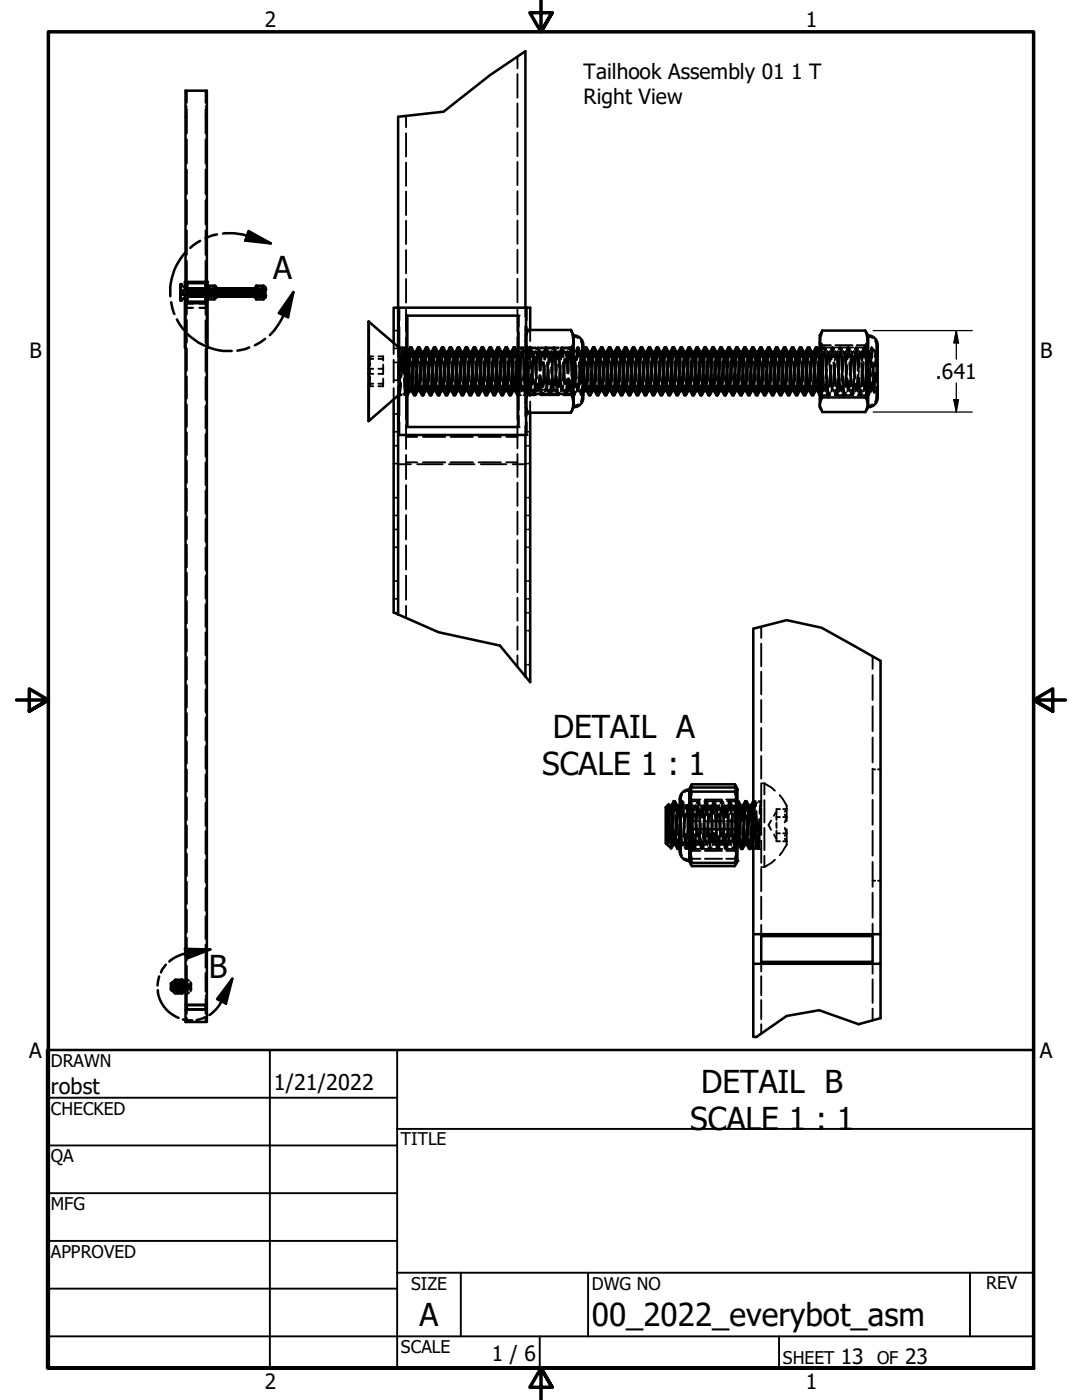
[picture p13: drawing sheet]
<svg xmlns="http://www.w3.org/2000/svg" width="216mm" height="279mm" viewBox="0 0 216 279" stroke-linecap="round" stroke-linejoin="round" font-family="sans-serif">
<defs><g id="words">
<g font-size="6.3">
<text x="54.5" y="55.6">A</text>
<text x="110.3" y="147.2">DETAIL A</text>
<text x="108.2" y="154.7">SCALE 1 : 1</text>
<text x="41.7" y="195.2">B</text>
<text x="139.9" y="218.1">DETAIL B</text>
<text x="137.7" y="225.6">SCALE 1 : 1</text>
<text x="83.7" y="264.5">A</text>
<text x="118.1" y="264.7">00_2022_everybot_asm</text>
</g>
<g font-size="4.3">
<text x="10.2" y="218.2">robst</text>
<text x="54.6" y="217.6">1/21/2022</text>
</g>
<g font-size="4.2">
<text x="52.8" y="5.3">2</text>
<text x="160.8" y="5.3">1</text>
<text x="116.5" y="15.8">Tailhook Assembly 01</text>
<text x="157.9" y="15.8">1 T</text>
<text x="116.5" y="20.8">Right View</text>
<text x="5.9" y="71.4">B</text>
<text x="207.6" y="71.4">B</text>
<text x="186.7" y="75.6">.641</text>
<text x="5.8" y="211.1">A</text>
<text x="207.5" y="211.1">A</text>
<text x="98.1" y="271.7">1 / 6</text>
<text x="167.8" y="272.2">13</text>
<text x="180.6" y="272.2">23</text>
<text x="52.8" y="277.1">2</text>
<text x="160.8" y="277.1">1</text>
</g>
<g font-size="3.5">
<text x="10.2" y="212.9">DRAWN</text>
<text x="10.2" y="222.4">CHECKED</text>
<text x="10.2" y="232">QA</text>
<text x="80" y="228.6">TITLE</text>
<text x="10.2" y="241.5">MFG</text>
<text x="10.2" y="251">APPROVED</text>
<text x="82" y="257.4">SIZE</text>
<text x="118.1" y="257.4">DWG NO</text>
<text x="196.8" y="257.3">REV</text>
<text x="80" y="270.1">SCALE</text>
<text x="156.2" y="272.2">SHEET</text>
<text x="175" y="272.2">OF</text>
</g>
</g></defs>
<!-- layer: Hidden (ANSI) -->
<g fill="none" stroke="#000" stroke-width=".38">
<path d="M37.3 18.1v2.4M41 18.1v2.4M103.3 11.3v2.4M103.3 14.8v4.7M37 23.4h.1M37 21.3h.1M37.2 23.4h.1M37.2 21.3h.1M37.3 21.7v4.9M37.3 27.8v4.8M37.3 33.8v4.9M37.3 39.9v4.9"/>
<path d="M41 21.7v4.9M41 27.8v4.8M41 33.8v4.9M41 39.9v4.9M41 23.4h.1M41 21.3h.1M41.1 23.4h.2M41.1 21.3h.2M81 23.1v2.3M81 26.6v4.6M81 32.4v4.7M81 38.2v4.7"/>
<path d="M103.3 20.6v4.7M103.3 26.5v4.7M103.3 32.3v4.7M103.3 38.2v4.6M36.1 58.5v.3h.1M36.1 58.3v.1M36.1 58v.1M36.1 57.8v.2M36.1 58.3h.1M36.1 58.5h.1M36.1 58h.1M36.1 57.8h.1"/>
<path d="M36.1 57.9h.1M36.1 58.7v.2h.1M36.1 58.3v.2M36.1 58.2v.1M36.1 58.9h.1M36.4 58.3h.1v.2h-.1M36.4 57.8h.1v.2M36.4 58.9h.1M36.4 58h.1M36.5 58.6v.2h-.1M36.5 58.2v.1M36.9 57.6h.1"/>
<path d="M36.9 57h.1M36.9 59.8h.1M36.9 57.4v.6M37 57.6h.2M37 57.6v.5h-.1M37.1 57.8v-.2v1.6v-.3M37.1 59.2l-.1-.5h-.1v.6M37.1 56.3v1.7M37.1 58.5v.5M37.1 59.1v1.4M37.1 59.2h.1M37.1 58.1v1.1v-1"/>
<path d="M37.1 57.7v1.2v-1M37.1 59.1v.1M37.2 58.2l.1 .9M37.2 57.6l.1 .1M37.2 59.1l.1 .1M37.2 57.7h.2M37.2 59.2h.1M37.2 57.6h.1M37.3 58.1v1.1M37.3 58.1l.1 1M37.3 46v4.9M37.3 52.1v4.8"/>
<path d="M37.3 58.1v4.7M37.3 58.7v.5zM37.3 57.7v.5zM37.3 57.7l.1 .4M37.3 58.4v.7l-.1-.4M37.5 58.1v-.5v.5M37.5 58.5v.5M37.5 58.6l.1 .6zM37.6 57.7v.5M37.6 57.8l.1 .4M37.7 58.6v.4zM37.7 57.6l.1 .5z"/>
<path d="M37.8 58.6v.6zM37.8 57.7l.1 .5-.1-.4M37.9 58.6l.1 .4v-.4M38 57.6v.5zM38 58.6l.1 .6v-.6M38.1 57.7l.1 .5-.1-.4M38.2 58.6v.4M38.2 58.6l.1 .4M38.2 57.6l.1 .5v-.5M38.3 58.6l.1 .6M38.4 57.7v.1M38.4 58.6v.6"/>
<path d="M38.4 57.8v.1M38.4 58.6l.1 .4M38.4 57.9v.3M38.4 57.8h.1M38.4 57.9l.1 .3M38.5 58.6v.4M38.5 57.6v.5M38.5 57.6l.1 .5M38.5 58.6l.1 .6M38.6 57.7l.1 .5M38.6 58.6l.1 .6M38.7 57.8v.4"/>
<path d="M38.7 59v-.4l.1 .4M38.7 57.6l.1 .5M38.8 57.6l.1 .5M38.9 57.7v.5M38.9 59.2v-.6v.6M38.9 57.8l.1 .4M39 58.6l.1 .4zM39.1 58.1v-.5v.5M39.1 58.6l.1 .6zM39.2 57.7v.5M39.2 57.8v.4M39.2 58.6l.1 .4z"/>
<path d="M39.3 57.6l.1 .5zM39.4 58.6v.6zM39.4 57.7l.1 .5-.1-.4M39.5 58.6l.1 .4v-.4M39.6 57.6v.5zM39.6 58.6l.1 .6v-.6M39.7 57.8l.1 .4v-.4M39.7 57.7l.1 .1M39.8 58.6v.4M39.8 58.6l.1 .4M39.8 57.6l.1 .5v-.5M39.9 58.6v.6"/>
<path d="M39.9 57.7l.1 .5v-.4M39.9 58.6l.1 .6M40 58.6l.1 .4M40.1 58.6v.4M40.1 57.6v.5M40.1 57.6l.1 .5M40.1 58.6l.1 .6M40.2 57.7l.1 .5M40.2 58.6l.1 .6M40.3 57.8v.4M40.3 59v-.4l.1 .4M40.3 57.6l.1 .5"/>
<path d="M40.4 57.6v.5M40.4 57.7l.1 .5M40.4 59.2v-.6l.1 .6M40.5 57.8l.1 .4M40.6 58.6v.4zM40.6 58.1v-.5l.1 .5M40.7 58.6l.1 .6zM40.8 57.7v.5M40.8 57.8v.4M40.8 58.6l.1 .4zM41 58.1l-.1-.5 .1 .6M41 58.6v.6"/>
<path d="M41 57.7v.1M41 58.7v.5l.2-1.6 .1 1.4M41 46v4.9M41 52.1v5.7M41 58.1v4.7M41 59.2h.1M41 57.6h.1M41.1 57.8v1.2l.2-1.3v.2M41.1 59.1l-.1 .1M41.1 59.1h.1M41.1 57.7h.1M41.1 57.7l-.1 .1"/>
<path d="M41.2 58.7l-.1-1.1-.1 1.5M41.2 57.6h.2M41.2 57.7h.1M41.2 59.1l.1 .1M41.3 56.6v-.3l.1 1.3M41.3 58.4v.8v-.3M41.3 57.9v-.1l-.2 1.2-.1-1.4v1.6v-.3M41.3 58.1v.7M41.3 57.5v-.2v.4M41.3 59.4v.5M41.3 58.1v.4v-.1M41.3 58.6v.9v-.3"/>
<path d="M41.3 57h.1v.9M41.3 59.8h.1M41.3 58.7h.1M41.3 58.1h.1M41.3 56.9v.4M41.3 59.1v1.4M41.3 57.6v.8M41.3 58.4l.1-.8 .1 1.6 .2-1.6 .1 1.1-.1-1.1-.1 1.6-.1-1.6-.1 .8M41.3 57.5v.1M41.3 57v.4M41.3 59.6v.2M41.3 59v.1"/>
<path d="M41.3 57.6h.5M41.3 59h.5M41.4 58.9l.1-1.2 .2 1.3v-.1l.1-1.2 .2 1.3-.2-1.3-.1 1.3-.1-1.2-.1 1.1M41.4 57.6l.1 .1M41.4 58.8v1M41.5 59v.1M41.5 57.8h.1M41.5 59.1h.1M41.7 57.6v.1M41.7 59v.1M41.8 57.6l-.5-.1v.7M41.8 59.1l-.6 .1"/>
<path d="M41.8 57.7v.1M41.8 58.4l.2-.8v1.6l.2-1.6 .1 1.1-.1-1.1-.1 1.6-.1-1.6-.1 .8M41.8 59.1v.1M41.9 59.1h.1M41.9 57.7h.1M42 57.7h.1M42 59.1h.2M42.2 59.1h.1M42.2 57.6v.1M42.2 57.6l.1 .1M42.3 57.6h.5M42.3 59.1h.1"/>
<path d="M42.3 59h.5M42.4 59.1h.1M42.5 57.7h-.2M42.5 59.1h.2M42.5 57.7h.2M42.6 57.9v-.1l-.1 1.2-.2-1.2-.1 1.2-.1-1.1 .1 1.1 .2-1.3 .1 1.3 .1-1.3 .1 .2M42.7 59.1h.1M42.7 57.7h.1M42.8 57.5v.1M42.8 57.6v.2M42.8 59l.1 .2h-.6M42.8 59.6v.2"/>
<path d="M42.8 57.7h.1M42.8 57v.2M42.8 57.6v.5M42.8 58.6v.6M42.9 58.7l-.2-1.1-.1 1.6-.1-1.5-.1 .7v-.8l.2 1.6 .1-1.6 .1 1.4M42.9 57.2v.2M42.9 58.1v.4M42.9 59.2v.3M42.9 57.2l.1 .1zM42.9 59.5h.1l-.1 .1M42.9 57.5l-.1 .1M42.9 57.2v.8"/>
<path d="M42.9 58.7v.8M42.9 57.7h.1M42.9 58.4l.1-.8 .1 1.6 .1-.2M42.9 57.7h.2M42.9 59.1v.1M43 58.4l.1-.8 .1 1.6v-.2M43 59h.1M43 59l-.1 .1M43 59l.1 .1M43.1 58l-.1 1-.1-1.3-.2 1.2M43.1 57.7l.1 .1M43.1 58l-.1 1-.1-1.2-.1 1.1"/>
<path d="M43.1 58.1v-.8l.1 .8M43.2 58.5l-.1 .9v-.7M43.2 58.8v.2M43.2 59.1l-.1 .1M43.2 59v-.8l.1 .8M43.2 57.6l.1 .5M43.3 57.6l.1 .5M43.3 58.6l.1 .6M43.4 57.7v.5M43.4 58.6v.6M43.4 57.8l.1 .4M43.5 59v-.4l.1 .4"/>
<path d="M43.5 57.6l.1 .5M43.6 57.6v.5M43.6 57.7l.1 .1M43.6 59.2v-.6l.1 .6M43.7 57.9v.3M43.7 57.8h.1M43.7 57.9l.1 .3M43.7 57.8v.1M43.8 58.6v.4zM43.8 58.1v-.5l.1 .5M43.9 58.6v.6zM43.9 57.7v.5"/>
<path d="M43.9 57.8l.1 .4M44 58.6l.1 .4zM44.1 57.6v.5zM44.1 58.6l.1 .6zM44.2 57.7l.1 .5-.1-.4M44.3 58.6v.4v-.4M44.3 57.6l.1 .5zM44.4 58.6v.6v-.6M44.4 57.7l.1 .5-.1-.4M44.5 58.6l.1 .4M44.6 58.6v.4M44.6 57.6v.5v-.5"/>
<path d="M44.6 58.6l.1 .6M44.7 57.7l.1 .5v-.4M44.7 58.6l.1 .6M44.8 58.6v.4M44.8 58.6l.1 .4M44.8 57.6l.1 .5M44.9 57.6l.1 .5M44.9 58.6l.1 .6M45 57.7v.1M45 58.6v.6M45 57.9v.3M45 57.8h.1"/>
<path d="M45 57.9l.1 .3M45 57.8v.1M45.1 59v-.4v.4M45.1 57.6v.5M45.1 57.6l.1 .5M45.2 57.7l.1 .5M45.2 59.2v-.6l.1 .6M45.3 57.8v.4M45.3 58.6l.1 .4zM45.4 58.1v-.5l.1 .5M45.5 58.6v.6zM45.5 57.7v.5"/>
<path d="M45.5 57.8l.1 .4M45.6 58.6l.1 .4zM45.7 57.6v.5zM45.7 58.6l.1 .6zM45.8 57.7v.5v-.4M45.8 58.6l.1 .4v-.4M45.9 57.6l.1 .5zM46 58.6v.6v-.6M46 57.7l.1 .5-.1-.4M46.1 58.6l.1 .4M46.2 58.6v.4M46.2 57.6v.5v-.5"/>
<path d="M46.2 58.6l.1 .6M46.3 57.7v.1M46.3 58.6l.1 .6M46.3 57.8l.1 .1M46.4 58.6v.4M46.4 57.9v.3M46.4 57.8h.1M46.4 57.8v.1M46.4 58.6l.1 .4M46.4 57.6l.1 .5M46.5 57.6v.5M46.5 58.6v.6"/>
<path d="M46.5 57.7l.1 .5M46.5 58.6l.1 .6M46.6 57.8l.1 .4M46.7 59v-.4v.4M46.7 57.6v.5M46.7 57.6l.1 .5M46.8 57.7l.1 .5M46.8 59.2v-.6l.1 .6M46.9 57.8v.4M46.9 58.6l.1 .4zM47 58.1v-.5l.1 .5M47.1 58.6v.6z"/>
<path d="M47.1 57.7v.5M47.1 57.8l.1 .4M47.2 58.6v.4zM47.2 57.6l.1 .5zM47.3 58.6l.1 .6zM47.4 57.7v.5v-.4M47.4 58.6l.1 .4v-.4M47.5 57.6l.1 .5zM47.6 58.6v.6v-.6M47.6 57.8l.1 .4v-.4M47.6 57.7l.1 .1M47.7 58.6l.1 .4"/>
<path d="M47.8 58.6v.4M47.8 57.6v.5v-.5M47.8 58.6l.1 .6M47.9 57.7v.5v-.4M47.9 58.6v.6M47.9 58.6l.1 .4M48 58.6l.1 .4M48 57.6l.1 .5M48.1 57.6v.5M48.1 58.6v.6M48.1 57.7l.1 .5M48.1 58.6l.1 .6"/>
<path d="M48.2 57.8l.1 .4M48.3 59v-.4v.4M48.3 57.6v.5M48.3 57.6l.1 .5M48.4 57.7l.1 .5M48.4 59.2v-.6l.1 .6M48.5 57.8v.4M48.5 58.6l.1 .4zM48.6 58.1v-.5v.5M48.6 58.6l.1 .6zM48.7 57.7v.5M48.7 57.8l.1 .4"/>
<path d="M48.8 58.6v.4zM48.8 57.6l.1 .5zM48.9 58.6l.1 .6zM49 57.8v.4v-.4M49 57.7v.1M49 58.6l.1 .4v-.4M49.1 57.6v.5zM49.1 58.6l.1 .6v-.6M49.2 57.7l.1 .5-.1-.4M49.3 58.6v.4M49.3 58.6l.1 .4M49.3 57.6l.1 .5v-.5"/>
<path d="M49.4 58.6l.1 .6M49.5 57.7v.5v-.4M49.5 58.6v.6M49.5 58.6l.1 .4M49.6 58.6l.1 .4M49.6 57.6l.1 .5M49.7 57.6v.5M49.7 58.6v.6M49.7 57.7l.1 .5M49.7 58.6l.1 .6M49.8 57.8v.4M49.8 59v-.4l.1 .4"/>
<path d="M49.8 57.6l.1 .5M49.9 57.6l.1 .5M50 57.7v.5M50 59.2v-.6v.6M50 57.8l.1 .4M50.1 58.6l.1 .4zM50.2 58.1v-.5v.5M50.2 58.6l.1 .6zM50.3 57.8l.1 .4zM50.3 57.7v.1M50.3 57.8h.1M50.4 58.6v.4z"/>
<path d="M50.4 57.6l.1 .5zM50.5 58.6v.6zM50.5 57.7l.1 .5-.1-.4M50.6 58.6l.1 .4v-.4M50.7 57.6v.5zM50.7 58.6l.1 .6v-.6M50.8 57.7l.1 .5-.1-.4M50.9 58.6v.4M50.9 58.6l.1 .4M50.9 57.6l.1 .5M51 57.6v.6M51 58.6l.1 .6"/>
<path d="M51.1 58.4v-.7l.1 1.3v-.3M51.1 58.7v.5l.1-1.6 .1 1.1-.1-1.1-.1 1.4M51.1 59.2v.2M51.1 57.2v.1M51.1 57.5l.5 .1M51.1 59.2h.5M51.1 57.5l.1 1.5v-.5M51.1 58.9v-.3v.6M51.1 57.4v.1M51.1 59.6v.2M51.1 58.9v.1M51.1 59v.1"/>
<path d="M51.1 58.9h.5M51.1 57.6v.5M51.1 57.5h.5M51.1 57.1v.1M51.2 57.6v.1M51.2 59v.1M51.3 57.7v.1M51.3 59.1v.1M51.4 58.4l.1-.8 .1 1.6 .2-1.6v1.1v-1.1l-.2 1.6-.1-1.6-.1 .8M51.4 57.7v.1M51.4 59.1v.1M51.4 59.1h.1"/>
<path d="M51.4 57.7h.1M51.6 57.7h.1M51.6 59.1v.1M51.7 59.1l-.1 .1M51.7 59.1h.1M51.7 57.6v.1M51.8 57.6v.1M51.8 59.1h.1M51.9 57.9v-.2l-.1 1.3-.2-1.3-.1 1.3-.1-.3M51.9 57.9v-.1l-.1 1.2-.2-1.3-.1 1.3-.1-.4M51.9 59.1h.2M52.1 57.7h.1"/>
<path d="M52.1 57.7h-.3M52.1 59.1v.1M52.1 57.5h.5M52.2 59.1l-.1 .1M52.2 59.1h.1M52.2 57.7h.1M52.3 58.7v-1.1l-.2 1.6-.2-1.6v.8l.2-.7v1.5l.2-1.6v1.5M52.3 57.7h.2M52.5 58.3l-.1-.6-.1 1.3-.2-1.3v1.2h.5M52.5 58.4v-.8l.1 1.6 .1-.7M52.5 57.7h.1M52.5 59.1v.1"/>
<path d="M52.5 57.7l.2 1.5 .1-1.4M52.5 59h.1M52.5 59v.1M52.5 59l.1 .1M52.6 58.8l-.1 .2-.1-1.2-.1 1.2-.2-1.2-.1 1.1M52.6 57.5v.2M52.6 58.9v-.3v.9h.2M52.6 58.9v.1M52.6 58l.1-.3 .1 1.3 .1-.5M52.6 57.7l.1 .1M52.6 57.2v.1M52.6 57.4v.1"/>
<path d="M52.6 58v.4M52.6 59.1v.3M52.6 57.2l.2 .1M52.6 57.5l-.5 .1M52.6 57.1v.1M52.6 57.2v.9M52.6 57.7h.2M52.7 59.1l-.6 .1M52.8 57.6v.6M52.8 57.6l-.1 .4M52.8 59.5l-.2 .3M52.8 57.6h.1"/>
<path d="M52.8 57.6v.1M52.8 57.8h.1M52.8 59l-.2 .1M52.8 57.7l.1 .1M52.8 59.1h.2M52.9 57.7l-.1 1.3-.1-1.1M52.9 58.5v.6l-.1-.4M52.9 57.3l.1 .8M53 57.7l-.1 .4zM53 57.7l-.2 .1M53 57.7v.1M53 58.7l-.1 .7"/>
<path d="M81 44.1v4.6M81 49.9v4.6M81 55.7v4.7M103.3 44v4.6M103.3 49.8v4.7M103.3 55.6v4.7M36.9 60.4h.1M36.9 63.2h.1M36.9 62.5h.1M36.9 66h.1M36.9 65.3h.1M36.9 68.7h.1"/>
<path d="M36.9 68.1h.1M36.9 61.5h1.5M36.9 60.8h.1M36.9 64.2h.1M36.9 63.6h.1M36.9 67h.1M36.9 66.4h.1M37 60.5h1.5M37.3 63.9v4.5M37.3 69.5v4.5M37.3 75.1v4.5M37.3 60.6h1.2"/>
<path d="M37.3 61.4h1.2M39.8 60.6h1.2M39.8 61.4h1.2M39.9 61.5h1.5M39.9 60.5h1.4M41 63.9v4.6M41 69.6v4.6M41 75.2v4.6M41.3 60.4h.1M41.3 63.2h.1M41.3 62.5h.1M41.3 66h.1"/>
<path d="M41.3 65.3h.1M41.3 68.7h.1M41.3 68.1h.1M41.3 60.8h.1M41.3 64.2h.1M41.3 63.6h.1M41.3 67h.1M41.3 66.4h.1M41.3 60.2v.3M73.5 73.6l.4 .9M73.5 74.6l.4 .8M73.5 71.6l.4 1"/>
<path d="M73.5 71.1l.4 .8M73.5 76.6h1M73.5 73.6h1M73.5 77.1h1M73.5 76.6l.4 .1M73.5 74.6h1M73.5 71.6h1M73.5 71.1h1M73.5 71.1l.4 .1M73.5 70.9l.2 .1M73.7 77.2l-.2 .1M73.8 71.1l.1 .2"/>
<path d="M73.9 75.6l-.4 1M73.9 76.3l-.4 .8M73.9 73.6l-.4 1M73.9 72.8l-.4 .8M73.9 77l-.4 .1M73.9 71.5l-.4 .1M73.9 76.9l-.1 .1M75.5 73.6h1v1h-1M75.5 76.6h1M75.5 71.1h1v.8M75.5 71.6h1M76.5 72.8v.8"/>
<path d="M76.5 75.6v1.2M76.5 76.9v.2h-1M78.5 69.5h.4M78.5 66h.4M78.5 75.9h.4M78.5 72.3h.4M78.5 68.5v2.2M78.5 71.8v4.5M78.5 77.5v2.3M79.1 69.5h.3M79.1 66h.3M79.1 75.9h.3"/>
<path d="M79.1 72.3h.3M79.4 69.2v2M79.4 72.1v3.9M79.4 77v1.9M79.6 71.6v5M79.6 74.7v4.1v-.9M79.6 70.3v-.9v4.1M79.6 69.3l.3 .1M79.6 69.3h.5M79.7 78.8v.1M79.7 78.9h-.1h.5M79.7 61.4v2.5"/>
<path d="M79.7 65.2v12.6M79.7 77.9v5.1M79.8 74.9l-.1 2.3 .1-2.1M79.9 76.3l-.2 2.6 .3-2.4M80 69.5h.2M80.1 69.8l-.2 4.2M80.1 78.7l-.4 .2M80.2 69.5h-.1M80.3 70l-.3 5.1M80.3 70.3l.2 4.2M80.3 69.3l-.1 .1M80.4 69.7l-.1-.4-.4 4.4"/>
<path d="M80.4 69.3h.1M80.5 70.5l-.4 4.8M80.5 70.9l.3 4.8M80.5 69.3l.1 .2M80.6 70l.3 5.1M80.6 75.6l.2 2.8 .2-1.3M80.6 69.3h.6M80.6 69.6l.1 .1M80.7 69.7h.1M80.8 69.9l.4 4.8M80.8 76.9l.3 2 .1-.4M80.9 78.5l-.1-.1-.3 .2"/>
<path d="M81 78.7v.2M81 69.8h.2v1.9M81 76.3l.3 2.6v-1.9M81 61.5v4.7M81 67.4v4.6M81 73.2v4.7M81 79v4.7M81.2 77.1v1.8h-.6M81.2 72.6v3.5M81.2 73.9l-.1 2.1M81.3 69.9v1.8M81.3 72.6v3.5"/>
<path d="M81.3 75.9l.4 2.2M81.5 70l.3 3.2M81.9 69.3l.2 1.9M81.9 74.8l.3 3.2M82.1 69.3l.2 1.9M82.2 72.2l.2 3.8M82.4 72.2l.1 3.8M82.4 77l.2 1.9M82.6 77l.3 1.9M82.7 70.4l.3 2.9M82.8 70.4l.3 .8 .1 2.1M83.1 74.9l.2 2.5 .2 .4"/>
<path d="M83.3 74.8l.3 3M83.4 69.3l.3 1.9M83.7 69.3l.2 1.9M83.8 72.2l.1 3.8M83.9 72.2l.2 3.8M84 77l.2 1.9M84.2 77l.3 1.9M84.3 70.4l.3 2.9M84.4 70.4l.2 .8 .2 2.1M84.7 74.9l.2 2.5 .2 .4M84.9 74.8l.3 3M85 69.3l.3 1.9"/>
<path d="M85.3 69.3l.2 1.9M85.3 72.2l.2 3.8M85.5 72.2l.2 3.8M85.6 77l.2 1.9M85.8 77l.2 1.9M85.9 70.4l.3 2.9M86 70.4l.2 .8 .2 2.1M86.3 74.9l.2 2.5 .2 .4M86.5 74.8l.3 3M86.6 69.3l.3 1.9M86.9 69.3l.2 1.9M86.9 72.2l.2 3.8"/>
<path d="M87.1 72.2l.2 3.8M87.2 77l.2 1.9M87.4 77l.2 1.9M87.4 70.4l.1 .2M87.6 70.9l.2 3M87.6 70.4l.1 .2M87.8 70.9l.2 3M87.9 75.2l.2 2.1 .2 .5M88.1 75.2l.3 2.6M88.2 69.3l.3 1.9M88.5 69.3l.1 1.9M88.5 72.2l.2 3.8"/>
<path d="M88.7 72.2l.2 3.8M88.8 77l.2 1.9M89 77l.2 1.9M89 70.4l.3 2.9M89.2 70.4l.2 .8 .1 2.1M89.5 74.9l.2 2.5 .2 .4M89.7 74.8l.3 3M89.8 69.3l.2 1.9M90 69.3l.2 1.9M90.1 72.2l.2 3.8M90.3 72.2l.2 3.8M90.4 77l.2 1.9"/>
<path d="M90.6 77l.2 1.9M90.6 70.4l.3 2.9M90.7 70.4l.3 .8 .1 2.1M91.1 74.9l.1 2.5 .2 .4M91.2 74.8l.4 3M91.4 69.3l.2 1.9M91.6 69.3l.2 1.9M91.7 72.2l.2 3.8M91.9 72.2l.2 3.8M91.9 77l.2 1.9M92.1 77l.3 1.9M92.2 70.4l.3 2.9"/>
<path d="M92.3 70.4l.3 .8 .1 2.1M92.6 74.9l.2 2.5 .2 .4M92.8 74.8l.4 3M93 69.3l.2 1.9M93.2 69.3l.2 1.9M93.3 72.2l.2 3.8M93.5 72.2l.2 3.8M93.5 77l.2 1.9M93.7 77l.3 1.9M93.8 70.4l.3 2.9M93.9 70.4l.3 .8 .1 2.1M94.2 74.9l.2 2.5 .2 .4"/>
<path d="M94.4 74.8l.3 3M94.6 69.3l.2 1.9M94.8 69.3l.2 1.9M94.9 72.2l.2 3.8M95.1 72.2l.1 3.8M95.1 77l.2 1.9M95.3 77l.3 1.9M95.4 70.4v.2M95.5 70.9l.3 3M95.5 70.4l.1 .2M95.7 70.9l.2 3M95.8 75.2l.2 2.1 .2 .5"/>
<path d="M96 75.2l.3 2.6M96.1 69.3l.3 1.9M96.4 69.3l.2 1.9M96.5 72.2l.1 3.8M96.6 72.2l.2 3.8M96.7 77l.2 1.9M96.9 77l.3 1.9M97 70.4l.3 2.9M97.1 70.4l.2 .8 .2 2.1M97.4 74.9l.2 2.5 .2 .4M97.6 74.8l.3 3M97.7 69.3l.3 1.9"/>
<path d="M98 69.3l.2 1.9M98 72.2l.2 3.8M98.2 72.2l.2 3.8M98.3 77l.2 1.9M98.5 77l.2 1.9M98.6 70.4l.3 2.9M98.7 70.4l.2 .8 .2 2.1M99 74.9l.1 2.1 .3 .8M99.2 74.8l.3 3M99.3 69.3l.3 1.9M99.6 69.3l.2 1.9M99.6 72.2l.2 3.8"/>
<path d="M99.8 72.2l.2 3.8M99.9 77l.2 1.9M100.1 77l.2 1.9M100.1 70.4l.4 2.9M100.3 70.4l.1 .1 .1 .7 .1 2.1M100.6 74.9l.2 2.5 .2 .4M100.8 74.8l.3 3M100.9 69.3l.3 1.9M101.2 69.3l.1 1.9M101.2 72.2l.2 3.8M101.4 72.2l.2 3.8M101.5 77l.2 1.9"/>
<path d="M101.7 77l.2 1.9M101.7 70.4l.3 2.9M101.9 70.4l.2 .8 .1 2.1M102.2 74.9l.2 2.5 .2 .4M102.4 74.8l.3 3M102.5 69.3l.2 1.9M102.7 69.3l.2 2.1M102.8 72.2l.2 3.8M103 72.5l.3 4.3M103.1 77l.2 1.9M103.3 61.5v4.7M103.3 67.3v4.7"/>
<path d="M103.3 73.2v4.7M103.3 79v4.7M103.3 70.4l.1 .2M103.4 71.6v5M103.4 70.3v-.9v4.1M103.4 74.7v4.1v-.9M103.4 70.4h.1l-.1 .3M103.4 63h.1M103.4 69.3h.5M103.4 70.9l.2 2.4M103.4 78.4v.2M103.5 63v2.2"/>
<path d="M103.5 66.3v4.4M103.5 71.9v4.4M103.5 77.4v4.5M103.6 70.8l.2 2.5M103.6 75.6l-.2 2.4M103.7 74.4l.4 3.5 .2-.9M103.7 78.5l-.3 .4h.5M103.7 70l-.3 .4M103.8 75.6l-.3 3.3-.2-1M103.9 74.4l.4 3.5 .2-.9M103.9 70.2l-.2 4.3M104.1 77.9h.1"/>
<path d="M104.1 70.2l-.2 4.3M104.1 69.3l-.2 .4M104.1 77.8l-.2 .4M104.2 69.6l.3 4.4M104.2 69.3h.1M104.2 77.9h.1M104.3 77.8l.2 .4M104.3 69.3l.2 .4M104.4 69.6l.3 4.4M104.5 78.9h.5M104.5 69.3h.5M104.5 75.1l.4 3.8 .1-.5"/>
<path d="M104.6 71.6l-.3 4.3M104.6 78.5l.2 .4M104.7 75.1l.4 3.8 .1-.5M104.7 70l.2 .4M104.8 70.5l.1-.1 .4 4M104.8 71.9v5M104.8 67.8v2.9M104.8 61.4v1.8M104.8 65.1v2.3M104.8 78.1l.1 2.7M104.8 69.5h.4M104.8 68.8l.1 .2"/>
<path d="M104.8 66h.4M104.8 75.9h.4M104.8 72.3h.4M104.9 71.6l-.3 4.3M104.9 73.9v1.3M104.9 67.2l.1 1.1M104.9 70.4h.1M104.9 79.2l-.1 .1M104.9 67.8v.7M104.9 66.9h-.1M105 71.6v5v-.7M105 74.7v4.1v-.9"/>
<path d="M105 70.3v-.9v4.1M105 72.3l-.2 1.4 .2 1.4M105 79.3l-.2 .8 .2 .7M105 66.7h.1M105 67v.4M105 68.9v.4M105 72.5v.7M105 79.6v.3M105 70.5l.1-.1 .4 4M105 78.9h1.9M105 69.2l.1 .1h1.8M105 70.4h.1"/>
<path d="M105.1 69l.2 .5M105.1 76.5l.2 1.3M105.1 61.4v2.5M105.1 65.2v6M105.1 71.6v5M105.1 77v6M105.2 66.1l-.2 .5M105.3 78.5l-.3 .5M105.3 70l-.3 .4M105.3 72.9l-.2 4.3M105.3 69.5l-.2 1.4M105.3 77.8l-.2 .7"/>
<path d="M105.3 69.5h1.8M105.3 77.8h1.8M105.4 75.5l.3 2.3a1.43 1.43 0 0 0 .2-1.3v-.6M105.5 66h.3M105.5 75.9h.3M105.5 72.3h.3M105.5 72.9l-.2 4.3M105.6 75.5l.1 1a1.43 1.43 0 0 0 .2 1.3l.3-1.9M105.7 77.9h.1M105.7 69.3l-.2 .4M105.7 77.8l-.2 .4M105.8 77.9h.1"/>
<path d="M105.8 65.8v2.3M105.8 69.2v4.3M105.8 74.7v4.4M105.9 77.8l.1 .4M105.9 71.2l-.2-1.9-.3 2.5M105.9 69.3l.2 .4M106 72.3l.2 4.4M106.1 71.2l-.1-1.7-.1-.2-.3 2.5M106.2 72.3l.2 4.4M106.2 78.5l.2 .4M106.3 70l.2 .4M106.4 70.5l-.4 4.4"/>
<path d="M106.5 70.4h.1M106.6 71.2l.4 4.3M106.6 70.5l-.4 4.4M106.6 70.4h.1M106.8 75.6l-.3 3.3-.2-1.1M106.9 71.2l.3 4.3M106.9 78.5l-.2 .4M106.9 70l-.3 .4M107 75.6l-.3 3.3-.2-1.1M107.1 70.2l-.2 4.3M107.3 77.9h.1M107.3 70.2l-.2 4.3"/>
<path d="M107.3 69.3l-.2 .4M107.3 77.8l-.2 .4M107.4 69.6l.2 4.4M107.4 69.3h.1M107.4 77.9h.1M107.4 77.8l.2 .4M107.5 69.3l.2 .4M107.6 69.6l.3 4.4M107.6 74.9l-.3 3-.2-1.3M107.7 75.1l.4 3.8 .1-.5M107.8 74.9l-.4 3-.1-1.3M107.8 78.9h3.7"/>
<path d="M107.8 69.3h3.7M107.8 78.5l.2 .4M107.9 75.1l.4 3.8 .1-.5M107.9 70l.2 .4M107.9 69.5h3.5M107.9 77.8h3.5M108.1 70.4h.1M108.2 71.2l-.1-.8-.4 3.4M108.2 70.4h.1M108.3 72.3l.3 4.3M108.5 71.2l-.2-.8-.4 3.4M108.5 78.5l-.2 .4"/>
<path d="M108.5 70l-.3 .4M108.5 72.3l.3 4.3M108.5 72.9l-.2 4.3M108.7 72.9l-.2 4.3M108.8 77.9h.1M108.8 69.3l-.2 .4M108.9 77.8l-.2 .4M109 77.9h.1M109 77.8l.2 .4M109.1 71.2l-.3-1.9-.2 2.5M109.1 69.3l.2 .4M109.2 72.3l.2 4.4"/>
<path d="M109.3 73.8l-.5 4.1v-.3M109.3 71.2l-.1-1.7-.2-.2-.2 2.5M109.3 72.3l.3 4.4M109.4 78.5l.2 .4M109.5 73.8a13.3 13.3 0 0 1-.5 4v-.2M109.5 70l.2 .4M109.7 70.4h.1M109.8 70.4h.1M109.9 72.3l-.2-1.9-.4 2.3M110 73.3l.4 4.3M110 75.6l-.3 3.3-.2-1.1M110 78.5l-.1 .4"/>
<path d="M110 70l-.2 .4M110.1 72.3l-.3-1.9-.3 2.3M110.2 73.3l.4 4.4M110.2 75.6l-.3 3.3-.2-1.1M110.3 70.2l-.3 4.3M110.4 77.9h.1M110.4 69.3l-.2 .4M110.5 70.2l-.3 4.3M110.5 77.8l-.2 .4M110.6 69.6l.2 4.4M110.6 77.9h.1M110.6 77.8l.2 .4"/>
<path d="M110.7 69.3l.2 .4M110.7 69.6l.4 4.4M110.9 75.1l.4 3.8 .1-.5M110.9 72.7l-.3 4.3M111 71.6l.3-1.2 .3 2.9M111 78.5l.2 .4M111.1 75.1l.3 3.8 .2-.5M111.1 70l.2 .4M111.1 72.7l-.3 4.3M111.3 71.6l.1-1.2 .2 .8 .2 2.1M111.3 70.4h.1M111.4 70.4h.1"/>
<path d="M111.6 74.4l.4 3.5 .2-.9M111.6 78.5l-.2 .4M111.6 70l-.2 .4M111.7 72.9l-.3 4.3M111.8 74.4l.4 3.5 .2-.9M111.9 72.9l-.3 4.3M112 77.9h.1M112.1 69.3l-.3 .4M112.1 77.8l-.2 .4M112.1 69.3h.1M112.1 77.9h.1M112.2 69.5h1.7"/>
<path d="M112.3 71.2l-.3-1.9-.2 2.5M112.3 69.3l.2 .4M112.3 72.3l.3 4.4M112.4 78.9h1.8M112.4 69.3h1.8M112.5 71.2l-.2-1.7-.1-.2-.2 2.5M112.5 72.3l.3 4.4M112.6 71.6l-.3 4.3M112.6 78.5l.2 .4M112.6 70l.2 .4M112.8 70.5v-.1l.4 4M112.8 71.6l-.3 4.3"/>
<path d="M112.8 70.4h.1M113 70.5v-.1l.4 4M113 70.4h.1M113.2 75.6l-.4 3.3-.2-1.1M113.2 78.5l-.2 .4M113.2 70l-.2 .4M113.3 75.5l.3 2.3 .3-1.9M113.3 75.6l-.3 3.3-.2-1.1M113.5 70.2l-.3 4.3M113.5 75.5l.3 2.3 .3-1.9M113.6 77.9h.1M113.6 69.3l-.2 .4"/>
<path d="M113.7 70.2l-.3 4.3M113.7 77.8l-.2 .4M113.7 69.6l.3 4.4M113.7 77.9h.1M113.8 77.8l.2 .4M113.9 69.3l.1 .4M113.9 69.5l.3 4.4M113.9 69.5l.3 1.4M113.9 77.8l.3 .7M113.9 77.8h-1.7l.2 .4M114 75.1l.4 3.8 .2-.5M114 66.1l.2 .5"/>
<path d="M114.2 69l-.3 .5M114.2 76.5l-.3 1.3M114.2 78.5l.2 .4M114.2 75l.4 3.9 .1-.5M114.2 70l.2 .4M114.2 69.3v1.9M114.2 72.2v3.8M114.2 77v1.9M114.2 78.9l.1 .1M114.3 69.2l-.1 .1M114.4 70.5l-.4 4.4M114.4 67.2v1.1"/>
<path d="M114.4 72.3v2.8M114.4 79.3v1.5M114.4 79.2v.1M114.4 67.1l.9 .3M114.4 78.9h.1M114.4 70.4h.1M114.4 68.8v.2M114.5 78.2v2.8l.8-.3M114.5 71.3v5.5M114.5 70h.6M114.6 71.2l.3 4.3M114.6 70.5l-.4 4.4"/>
<path d="M114.6 70.4h.1M114.8 71.2l.3 4.3M114.8 78.5l-.2 .4M114.8 70l-.2 .4M114.9 72.9l-.3 4.3M115.1 73l-.3 4.3M115.2 77.9h.1M115.3 69.3l-.3 .4M115.3 77.8l-.2 .4h-.6M115.3 67.4l-.8-.2v2.8M115.3 69.3h.1M115.3 77.9h.1"/>
<path d="M115.4 77.8l.2 .4h.5M115.4 71.2l-.2-1.9-.3 2.5M115.4 69.3l.2 .4M115.5 72.3l.3 4.4M115.6 74.2l-.2 2.3-.2 1.4-.2-1.3M115.6 70h.5M115.6 71.1l-.2-1.8-.3 2.6M115.7 72.7l.2-2.2 .1-.1 .4 3.3M115.7 72.2l.3 4.4M115.8 78.5l.2 .4M115.8 74.2l-.4 3.7-.2-1.3M115.8 70l.2 .4"/>
<path d="M115.9 72.8l.3-2.4 .4 3.2M115.9 68.1l.2 .8v2M116 68l.2 .9v2M116 77.7l.2 1.2 .1-1M116 78.9h.1M116 70.4h.1M116.1 77.2v2.1l-.2 .8M116.1 78.9h.2M116.1 70.4h.1M116.1 72v4.2M116.2 77.2v2.1l-.2 .9M116.2 69.3h.1"/>
<path d="M116.2 70.3l-.1 .1M116.2 72v4.2M116.3 76.8l-.3 2.1-.2-1.1M116.3 78.7l-.1 .2M116.3 74.8v1M116.3 78.6v.1M116.3 70v.2M116.5 75.1l.2 2.6 .1 .1M116.6 75l.4 2.8M116.8 69.3l.2 1.9M117 69.3l.2 1.9M117.1 72.2l.2 3.8"/>
<path d="M117.3 72.2l.2 3.8M117.3 77l.2 1.9M117.5 77l.3 1.9M117.6 70.4l.3 2.9M117.7 70.4l.3 .8 .1 2.1M118 74.9l.2 2.5 .2 .4M118.2 74.8l.4 3M118.4 69.3l.2 1.9M118.6 69.3l.2 1.9M118.7 72.2l.2 3.8M118.9 72.2l.2 3.8M118.9 77l.2 1.9"/>
<path d="M119.1 77l.3 1.9M119.2 70.4l.1 .2M119.3 70.9l.3 3M119.3 70.4l.1 .2M119.5 70.9l.3 3M119.6 75.2l.2 2.1 .2 .5M119.8 75.2l.3 2.6M120 69.3l.2 1.9M120.2 69.3l.2 1.9M120.3 72.2l.2 3.8M120.5 72.2l.1 3.8M120.5 77l.2 1.9"/>
<path d="M120.7 77l.3 1.9M120.8 70.4l.3 2.9M120.9 70.4l.3 .8 .1 2.1M121.2 74.9l.2 2.5 .2 .4M121.4 74.8l.3 3M121.5 69.3l.3 1.9M121.8 69.3l.2 1.9M121.9 72.2l.1 3.8M122 72.2l.2 3.8M122.1 77l.2 1.9M122.3 77l.3 1.9M122.4 70.4l.3 2.9"/>
<path d="M122.5 70.4l.2 .8 .2 2.1M122.8 74.9l.2 2.5 .2 .4M123 74.8l.3 3M123.1 69.3l.3 1.9M123.4 69.3l.2 1.9M123.4 72.2l.2 3.8M123.6 72.2l.2 3.8M123.7 77l.2 1.9M123.9 77l.2 1.9M124 70.4l.3 2.9M124.1 70.4l.1 .1 .1 .7 .2 2.1M124.4 74.9l.2 2.5 .2 .4"/>
<path d="M124.6 74.8l.3 3M124.7 69.3l.3 1.9M125 69.3l.2 1.9M125 72.2l.2 3.8M125.2 72.2l.2 3.8M125.3 77l.2 1.9M125.5 77l.2 1.9M125.5 70.4l.4 2.9M125.7 70.4l.2 .8 .1 2.1M126 74.9l.2 2.5 .2 .4M126.2 74.8l.3 3M126.3 69.3l.3 1.9"/>
<path d="M126.6 69.3l.1 1.9M126.6 72.2l.2 3.8M126.8 72.2l.2 3.8M126.9 77l.2 1.9M127.1 77l.2 1.9M127.1 70.4l.1 .2M127.3 70.9l.2 3M127.3 70.4l.1 .2M127.4 70.9l.3 3M127.6 75.2l.2 2.1 .2 .5M127.8 75.2l.3 2.6M127.9 69.3l.2 1.9"/>
<path d="M128.1 69.3l.2 1.9M128.2 72.2l.2 3.8M128.4 72.2l.2 3.8M128.5 77l.2 1.9M128.7 77l.2 1.9M128.7 70.4l.3 2.9M128.8 70.4l.3 .8 .1 2.1M129.2 74.9l.1 2.5 .2 .4M129.3 74.8l.4 3M129.5 69.3l.2 1.9M129.7 69.3l.2 1.9M129.8 72.2l.2 3.8"/>
<path d="M130 72.2l.2 3.8M130 77l.2 1.9M130.2 77l.3 1.9M130.3 70.4l.3 2.9M130.4 70.4l.2 .1 .1 .7 .1 2.1M130.7 74.9l.2 2.5 .2 .4M130.9 74.8l.4 3M131.1 69.3l.2 1.9M131.3 69.3l.2 1.9M131.4 72.2l.2 3.8M131.6 72.2l.2 3.8M131.6 77l.2 1.9"/>
<path d="M131.8 77l.3 1.9M131.9 70.4l.3 2.9M132 70.4l.3 .8 .1 2.1M132.3 74.9l.2 2.5 .2 .4M132.5 74.8l.3 3M132.7 69.3l.2 1.9M132.9 69.3l.2 1.9M133 72.2l.2 3.8M133.2 72.2l.1 3.8M133.2 77l.2 1.9M133.4 77l.3 1.9M133.5 70.4l.3 2.9"/>
<path d="M133.6 70.4l.3 .8 .1 2.1M133.9 74.9l.2 2.5 .2 .4M134.1 74.8l.3 3M134.2 69.3l.3 1.9M134.5 69.3l.2 1.9M134.6 72.2l.1 3.8M134.7 72.2l.2 3.8M134.8 77l.2 1.9M135 77l.3 1.9M135.1 70.4v.2M135.2 70.9l.2 3M135.2 70.4l.1 .2"/>
<path d="M135.4 70.9l.2 3M135.5 75.2l.2 2.1 .2 .5M135.7 75.2l.3 2.6M135.8 69.3l.3 1.9M136.1 69.3l.2 1.9M136.1 72.2l.2 3.8M136.3 72.2l.2 3.8M136.4 77l.2 1.9M136.6 77l.2 1.9M136.7 70.4l.3 2.9M136.8 70.4l.2 .8 .2 2.1M137.1 74.9l.2 2.5 .2 .4"/>
<path d="M137.3 74.8l.3 3M137.4 69.3l.3 1.9M137.7 69.3l.2 1.9M137.7 72.2l.2 3.8M137.9 72.2l.2 3.8M138 77l.2 1.9M138.2 77l.2 1.9M138.2 70.4l.4 2.9M138.4 70.4l.2 .8 .1 2.1M138.7 74.9l.2 2.5 .2 .4M138.9 74.8l.3 3M139 69.3l.3 1.9"/>
<path d="M139.3 69.3l.1 1.9M139.3 72.2l.2 3.8M139.5 72.2l.2 3.8M139.6 77l.2 1.9M139.8 77l.2 1.9M139.8 70.4l.3 2.9M140 70.4l.2 .8 .1 2.1M140.3 74.9l.2 2.5 .2 .4M140.5 74.8l.3 3M140.6 69.3l.2 1.9M140.8 69.3l.2 1.9M140.9 72.2l.2 3.8"/>
<path d="M141.1 72.2l.2 3.8M141.2 77l.2 1.9M141.4 77l.2 1.9M141.4 70.4l.3 2.9M141.5 70.4l.3 .8 .1 2.1M141.9 74.9l.1 2.5 .2 .4M142 74.8l.4 3M142.2 69.3l.2 1.9M142.4 69.3l.2 1.9M142.5 72.2l.2 3.8M142.7 72.2l.2 3.8M142.7 77l.2 1.9"/>
<path d="M142.9 77l.3 1.9M143 70.4l.1 .2M143.1 70.9l.3 3M143.1 70.4l.2 .2M143.3 70.9l.3 3M143.4 75.2l.2 2.1 .2 .5M143.6 75.2l.4 2.6M143.8 69.3l.2 1.9M144 69.3l.2 1.9M144.1 72.2l.2 3.8M144.3 72.2l.2 3.8M144.3 77l.2 1.9"/>
<path d="M144.5 77l.3 1.9M144.6 70.4l.3 2.9M144.7 70.4l.3 .8 .1 2.1M145 74.9l.2 2.5 .2 .4M145.2 74.8l.3 3M145.4 69.3l.2 1.9M145.6 69.3l.2 1.9M145.7 72.2l.2 3.8M145.9 72.2l.1 3.8M145.9 77l.2 1.9M146.1 77l.3 1.9M146.2 70.4l.3 2.9"/>
<path d="M146.3 70.4l.3 .8 .1 2.1M146.6 74.9l.2 2.5 .2 .4M146.8 74.8l.3 3M146.9 69.3l.3 1.9M147.2 69.3l.2 1.9M147.3 72.2l.1 3.8M147.4 72.2l.2 3.8M147.5 77l.2 1.9M147.7 77l.3 1.9M147.8 70.4l.3 2.9M147.9 70.4l.2 .8 .2 2.1M148.2 74.9l.2 2.5 .2 .4"/>
<path d="M148.4 74.8l.3 3M148.5 69.3l.3 1.9M148.8 69.3l.2 1.9M148.8 72.2l.2 3.8M149 72.2l.2 3.8M149.1 77l.2 1.9M149.3 77l.2 1.9M149.4 70.4l.3 2.9M149.5 70.4l.2 .8 .2 2.1M149.8 74.9l.2 2.5 .2 .4M150 74.8l.3 3M150.1 69.3l.3 1.9"/>
<path d="M150.4 69.3l.2 1.9M150.4 72.2l.2 3.8M150.6 72.2l.2 3.8M150.7 77l.2 1.9M150.9 77l.2 1.9M150.9 70.4l.1 .2M151.1 70.9l.2 3M151.1 70.4l.1 .2M151.3 70.9l.2 3M151.4 75.2l.2 2.1 .2 .5M151.6 75.2l.3 2.6M151.7 69.3l.3 1.9"/>
<path d="M152 69.3l.1 1.9M152 72.2l.2 3.8M152.2 72.2l.2 3.8M152.3 77l.2 1.9M152.5 77l.2 1.9M152.5 70.4l.3 2.9M152.7 70.4l.2 .8 .1 2.1M153 74.9l.2 2.5 .2 .4M153.2 74.8l.3 3M153.3 69.3l.2 1.9M153.5 69.3l.2 1.9M153.6 72.2l.2 3.8"/>
<path d="M153.8 72.2l.2 3.8M153.9 77l.2 1.9M154.1 77l.2 1.9M154.1 70.4l.3 2.9M154.2 70.4l.3 .8 .1 2.1M154.6 74.9l.1 2.5 .2 .4M154.7 74.8l.4 3M154.9 69.3l.2 1.9M155.1 69.3l.2 1.9M155.2 72.2l.2 3.8M155.4 72.2l.2 3.8M155.4 77l.2 1.9"/>
<path d="M155.6 77l.3 1.9M155.7 70.4l.3 2.9M155.8 70.4l.3 .8 .1 2.1M156.1 74.9l.2 2.5 .2 .4M156.3 74.8l.4 3M156.5 69.3l.2 1.9M156.7 69.3l.2 1.9M156.8 72.2l.2 3.8M157 72.2l.2 3.8M157 77l.2 1.9M157.2 77l.3 1.9M157.3 70.4l.3 2.9"/>
<path d="M157.4 70.4l.3 .8 .1 2.1M157.7 74.9l.2 2.5 .2 .4M157.9 74.8l.3 3M158.1 69.3l.2 1.9M158.3 69.3l.2 1.9M158.4 72.2l.2 3.8M158.6 72.2l.1 3.8M158.6 77l.2 1.9M158.8 77l.3 1.9M158.9 70.4v.2M159 70.9l.3 3M159 70.4l.1 .2"/>
<path d="M159.2 70.9l.2 3M159.3 75.2l.2 2.1 .2 .5M159.5 75.2l.3 2.6M159.6 69.3l.3 1.9M159.9 69.3l.2 1.9M160 72.2l.1 3.8M160.1 72.2l.2 3.8M160.2 77l.2 1.9M160.4 77l.3 1.9M160.5 70.4l.3 2.9M160.6 70.4l.2 .8 .2 2.1M160.9 74.9l.2 2.5 .2 .4"/>
<path d="M161.1 74.8l.3 3M161.2 69.3l.3 1.9M161.5 69.3l.2 1.9M161.5 72.2l.2 3.8M161.7 72.2l.2 3.8M161.8 77l.2 1.9M162 77l.2 1.9M162.1 70.4l.3 2.9M162.2 70.4l.2 .8 .2 2.1M162.5 74.9l.2 2.5 .2 .4M162.7 74.8l.3 3M162.8 69.3l.3 1.9"/>
<path d="M163.1 69.3l.2 2.1M163.1 72.2l.2 3.8M163.3 72.5l.3 4.3M163.4 77l.2 1.9 .1-.4M163.6 70.4l.2 .5 .2 1.9M163.6 70.3v.1M163.6 68.8l.1 .2M163.6 67.1l.1 .8M163.6 78.9h.1M163.6 70.4h.1M163.7 71.6l-.1 1.4 .1 1.3M163.7 78.7l-.1 .9 .1 .9"/>
<path d="M163.7 79.2l-.1 .1M163.8 78.9h1.9M163.8 70.4h.1M163.8 69.2v.1M163.8 68.5l.3 .4M163.8 75.7l.3 1.3M163.8 69.3h1.9M163.8 69.3v1.9M163.8 72.2v3.8M163.8 77v1.9M163.8 66.5l-.1 .2M164 71.1l-.2-.7-.2 1.4"/>
<path d="M164 75.6l-.2 2.6M164 74l.4 3.8 .1-.1 .1-1M164 78.5l-.2 .5M164 70l-.2 .4M164.1 72.2l.3 4.3M164.1 68.9l-.3 1.3M164.1 77l-.3 .9M164.1 68.9h1.7M164.1 77h1.7M164.1 75.6l-.3 3.3-.2-1M164.3 70.2l-.3 4.3M164.4 77.9h.1"/>
<path d="M164.4 69.3l-.2 .4M164.5 70.2l-.3 4.3M164.5 77.8l-.2 .4M164.5 69.6l.3 4.4M164.5 77.9h.1M164.6 77.8l.2 .4M164.7 69.3l.1 .4M164.7 69.6l.3 4.4M164.8 75.1l.4 3.8 .2-.5M165 78.5l.2 .4M165 73.9l-.2 3.2-.2 .8-.1-.4M165 75.1l.4 3.8 .1-.5"/>
<path d="M165 70l.2 .4M165.2 70.5l-.5 5M165.2 70.4h.1M165.4 70.4h.1M165.4 71.4l.4 4.9M165.6 78.5l-.2 .4M165.6 70l-.2 .4M165.7 72.2l-.3-1.8-.3 2.4M165.7 72.9l-.3 4.3M165.7 73.3l.4 4.3M165.9 72.9l-.3 4.3M166 77.9h.1"/>
<path d="M166.1 69.3l-.3 .4M166.1 77.8l-.2 .4M166.1 69.3h.1M166.1 77.9h.1M166.2 77.8l.2 .4M166.2 71.2l-.2-1.9-.3 2.5M166.2 69.3l.2 .4M166.3 72.3l.3 4.4M166.4 73.2l-.3 4.6-.2-.3M166.4 71.2l-.1-1.7-.1-.2-.3 2.5M166.5 72.3l.3 4.4M166.6 71.9l.2-1.5 .3 2.9"/>
<path d="M166.6 78.9h3.6M166.6 69.3h3.6M166.6 78.5l.2 .4M166.6 70l.2 .4M166.7 72.7l-.3 4.3M166.7 68.9h3.4M166.7 77h3.4M166.8 71.6l.2-1.2 .2 .8 .1 2.1M166.8 70.4h.1M166.9 70.4h.1M167.1 75.6l-.3 3.3-.2-1.1M167.2 74.4l.4 3.5 .2-.9"/>
<path d="M167.2 78.5l-.2 .4M167.2 70l-.3 .4M167.3 75.6l-.3 3.3-.2-1.1M167.4 74.4l.4 3.5 .2-.9M167.4 70.2l-.2 4.3M167.6 77.9h.1M167.6 69.3l-.2 .4M167.6 70.2l-.2 4.3M167.6 77.8l-.2 .4M167.7 69.6l.3 4.4M167.7 77.9h.1M167.8 77.8l.2 .4"/>
<path d="M167.8 69.3l.2 .4M167.9 69.6l.3 4.4M168 75.1l.4 3.8 .1-.5M168.1 71.6l-.3 4.3M168.1 78.5l.2 .4M168.2 75.1l.4 3.8 .1-.5M168.2 70l.2 .4M168.3 70.5l.1-.1 .4 4M168.4 71.6l-.3 4.3M168.4 70.4h.1M168.5 70.5l.1-.1 .4 4M168.5 70.4h.1"/>
<path d="M168.8 78.5l-.2 .4M168.8 70l-.3 .4M168.8 75.5l.4 2.3 .2-.6v-1.3M168.8 72.9l-.2 4.3M169 72.9l-.2 4.3M169.1 75.5l.3 2.3a1.43 1.43 0 0 0 .2-1.3l.1-.6M169.2 77.9h.1M169.2 69.3l-.2 .4M169.2 77.8l-.2 .4M169.3 77.9h.1M169.4 77.8l.1 .4M169.4 71.2l-.2-1.9-.3 2.5"/>
<path d="M169.4 69.3l.2 .4M169.5 72.3l.2 4.4M169.6 71.2l-.1-1.7-.1-.2-.3 2.5M169.7 72.3l.2 4.4M169.7 78.5l.2 .4M169.8 70l.2 .4M169.9 70.5l-.4 4.4M170 70.4h.1M170.1 71.2l.4 4.3M170.1 70.5l-.4 4.4M170.1 70.4h.1M170.3 75.6l-.3 3.3-.2-1.1"/>
<path d="M170.4 71.2l.3 4.3M170.4 78.5l-.2 .4M170.4 70l-.3 .4M170.5 75.6l-.3 3.3-.2-1.1M170.6 70.2l-.2 4.3M170.8 77.9h.1M170.8 69.9l-.2 4.5M170.8 69.3l-.2 .4M170.8 77.8l-.2 .4M170.9 69.6l.2 4.4M170.9 69.3h.1M170.9 77.9h.1"/>
<path d="M170.9 77.8l.2 .4M170.9 68.9h1.8M170.9 77h1.8M171 69.3l.2 .4M171.1 69.8l.3 4.5M171.1 74.8l-.3 3.1-.2-1.3M171.1 78.9h1.9M171.1 69.3h1.9M171.2 75.1l.4 3.8 .1-.5M171.3 74.6l-.4 3.3-.1-1.3M171.3 78.5l.2 .4M171.4 70l.2 .4"/>
<path d="M171.4 75.4l.4 3.5 .2-1.1M171.6 70.4h.1M171.7 70.4h.1M171.8 71.3l-.2-.9-.2 .7-.2 2.6M171.8 72.4l.3 4.3M172 78.5l-.2 .4M172 70l-.3 .4M172 72.1l-.2-1.7-.4 3M172 72.9l-.2 4.4M172.1 73.3l.4 4.6 .2-.3M172.3 72.2l-.3 4.5M172.3 71.1l.3-1.8 .2 2.8"/>
<path d="M172.3 77.9h.1M172.3 69.3l-.2 .4M172.4 77.8l-.2 .4M172.5 77.9h.1M172.5 77.8l.2 .4M172.6 71.2l-.3-1.9-.2 2.5M172.6 69.3l.2 .4M172.7 72.3l.2 4.4M172.7 68.9l.3 1.3M172.7 77l.2 .9M172.8 73.6l-.3 3.4-.2 .8M172.8 72.5l.4-2.1 .2 2.1"/>
<path d="M172.9 73.2l.3 4.5M172.9 68.5l-.2 .4M172.9 78.5l.2 .4M173 75.7l-.3 1.3M173 70l.2 .4M173 69.3v1.9M173 72.2v3.8M173 77v1.9M173 66.5v.2M173 78.9v.1M173 69.2v.1M173.1 71.6v2.7"/>
<path d="M173.1 78.7v1.8M173.1 79.2l.1 .1M173.2 71.6l-.4 4.8M173.2 67.1l-.1 .8M173.2 67.1l.9 .3M173.2 78.9h.1M173.2 70.4h.1M173.2 68.8l-.1 .2M173.3 78.2v2.8l.8-.3M173.3 70.4h.1M173.3 70h.5M173.3 71.3v5.5"/>
<path d="M173.5 73.6l.3 3.9 .1 .4 .1-.2M173.5 70l-.2 .4h.1l.2 1.7 .2 3M173.5 74.4l-.3 4.5-.2-1.1M173.5 78.5l-.2 .4M173.7 74.5l-.2 3.2-.2 1.1M173.9 71.1l-.1 2.2M173.9 69.3l.2 2.1M173.9 69.3l-.3 3.4M173.9 69.3v.6M173.9 70.5v.6M173.9 77.9h.1M173.9 69.3l.2 .2"/>
<path d="M173.9 69.3l-.2 .4M174 77.8l-.2 .4h-.5M174.1 67.4l-.8-.2v2.8M174.1 77.9h.1M174.1 70.2l-.2 .9M174.1 72.3l.1 4.1M174.1 77.8l.1 .2M174.2 69.7l.2 .1M174.4 70h.5M174.4 78.2h.5M174.4 72.3l-.3 4.3M174.5 74.4l-.3 3.4-.2-.5-.1-1"/>
<path d="M174.5 70l.1 .1M174.6 71.2l.2-.8 .1 1.2M174.6 70.2l.3 1.1M174.6 68.1l.3 .8v2M174.7 74.5l-.3 3.9-.1-1M174.7 68l.2 .9v2M174.7 70.2l.1 .2M174.7 78.1l-.3 .3-.1-.2M174.8 70.4h.1M174.9 77.2v2.1l-.3 .8M174.9 72v4.2M174.9 70.4h.1"/>
<path d="M174.9 70.4l-.3 2.6M174.9 71.4v.2M174.9 70.4l-.1 2.7M174.9 77.2v2.1l-.2 .9M174.9 78.9h.1M174.9 69.3h.1M174.9 71.2v.4M175.1 78.9h.1M175.1 69.3h.1M175.1 70.5h.1M175.1 77.7l-.2 .2M37.3 80.7v4.5"/>
<path d="M37.3 86.3v4.5M37.3 91.9v4.5M37.3 97.5v4.5M41 81v4.5M41 86.6v4.5M41 92.3v4.5M41 97.9v4.6M78.5 86.2h.4M78.5 82.6h.4M78.5 99.3h.4M78.5 92.5h.4M78.5 89h.4"/>
<path d="M79.1 86.2h.3M79.1 82.6h.3M79.1 99.3h.3M79.1 92.5h.3M79.1 89h.3M79.4 92.6h2.6M79.6 86.8h2.5M79.7 84.3v2.5M81 84.8v4.8M81 90.8v4.8M81 96.8v4.8M81 87.2h2.2"/>
<path d="M81 92.3h2.2M83.2 92.6h5.1M83.4 86.8h5M84.4 87.2h4.4M84.4 92.3h4.4M89.6 92.6h5.1M89.7 86.8h5M89.9 87.2h4.5M89.9 92.3h4.5M95.5 87.2h4.4M95.5 92.3h4.4M95.9 92.6h5.1"/>
<path d="M96 86.8h5M101 87.2h2.3M101 92.3h2.3M102.3 92.6h2.5M103.3 84.8v4.7M103.3 90.6v4.6M103.3 96.3v4.7M103.4 85.2h.1M103.5 83v2.2M104.8 85v1.8h-2.5M104.8 81v2.1M104.8 81.2l.1 .1"/>
<path d="M104.8 86.2h.4M104.8 82.6h.4M104.8 99.3h.4M104.8 92.5h.4M104.8 89h.4M104.9 80.2l-.1 .5M105 81.1v.3M105 81.5h.1M105.1 81.6l.2 .8M105.1 84.3v2.5M105.5 86.2h.3M105.5 82.6h.3"/>
<path d="M105.5 99.3h.3M105.5 92.5h.3M105.5 89h.3M105.8 80.1v2.3M114.2 81.6l-.3 .8M115.3 80.8l-.9 .3M163.8 81.4l.3 .8M172.9 81.4l-.2 .8M174.1 80.8l-.9 .3M37.3 103.1v4.5M37.3 108.7v4.5M37.3 114.3v4.5"/>
<path d="M37.3 120v4.4M41 103.6v4.5M41 109.3v4.5M41 114.9v4.5M78.5 102.9h.4M78.5 119.5h.4M78.5 116h.4M78.5 109.2h.4M78.5 105.7h.4M79.1 102.9h.3M79.1 119.5h.3M79.1 116h.3"/>
<path d="M79.1 109.2h.3M79.1 105.7h.3M81 102.8v4.8M81 108.8v4.9M81 114.9v4.8M103.3 102.1v4.6M103.3 107.8v4.6M103.3 113.6v4.6M103.3 119.3v4.6M104.8 102.9h.4M104.8 119.5h.4M104.8 116h.4"/>
<path d="M104.8 109.2h.4M104.8 105.7h.4M105.5 102.9h.3M105.5 119.5h.3M105.5 116h.3M105.5 109.2h.3M105.5 105.7h.3M37.3 125.5v4.5M37.3 131.1v4.5M37.3 136.7v4.5M41 120.6v4.5M41 126.2v4.5"/>
<path d="M41 131.9v4.6M41 137.6v4.5M78.7 122.3h.3M79.2 122.3h.2M81 120.9v2.4M103.3 125v4.7M103.3 130.8v2.3M104.8 132.7h.4M104.8 125.9h.4M104.8 122.3h.4M105.5 132.7h.3M105.5 125.9h.3"/>
<path d="M105.5 122.3h.3M151.9 125.1v2.2M151.9 128.5v4.5M151.9 134v4.6M151.9 139.7v4.4M174.1 131v2.5M174.1 134.7v5M37.3 142.3v4.5M37.3 148v4.4M37.3 153.5v4.5M37.3 159.1v4.5M41 143.3v4.5"/>
<path d="M41 148.9v4.5M41 154.6v4.5M134.4 159.9l.3 1.9M134.7 160l.2 1.9M135.6 159.9h.1M136 158.6l-.2 .8v2.1M136 159.9h.1M136 160l-.1 .1M136.1 158.6l-.2 .8v2.1M136.1 159.9h.1M136.3 160l.2 .3M136.7 158.1l.8-.3v2.7"/>
<path d="M137.5 157.7l-.8 .2M137.5 159.4l.1 .2M137.6 159.4v2.3M137.6 158.5v1.4M137.6 157.7l.1 .9M137.6 160l-.2 .3M137.7 159.8l.1 .1v1.9M137.7 159.9h1.9M137.8 159.1l.2 .5M137.8 157.3l-.1 .6M137.8 157l-.1 .4M137.9 160l.1 .3"/>
<path d="M138 157.2l-.2 1.1M138 159.6l-.2 1.4M138 159.6h1.8M139.2 160l-.2 .3M139.4 160l.2 .3M140.5 159.9h3.6M140.7 159.6h3.4M140.8 160l-.2 .3M141 160l.2 .3M142.4 160l-.2 .3M142.6 160l.2 .3M144 160l-.2 .3"/>
<path d="M144.2 160l.2 .3M144.9 159.6h1.7M145.1 159.9h1.8M145.5 160l-.1 .3M145.8 160l.2 .3M146.6 157.2l.3 1.1M146.6 159.6l.3 1.4M146.9 159.1l-.3 .5M146.9 157l.1 .4M146.9 157.3l.1 .6M146.9 159.9v1.9M147 159.8l-.1 .1"/>
<path d="M147.1 159.4v2.3M147.1 157.7v.9M147.1 158.5v1.4M147.1 159.4v.2M147.1 160l-.2 .3M147.4 160l.2 1.9M148.7 159.9l.3 1.9M149 160l.2 1.9M150.6 160v.1M150.8 159.9h-.5l.2 .8 .1 1.7M151.4 159.9h.5M151.9 159.9l-.3 2.3"/>
<path d="M151.9 159.9l-.3 2.5M151.9 145.3v4.5M151.9 150.9v4.5M151.9 156.5v4.5M151.9 159.9l-.4 .2M151.9 156.3h.2M152.3 156.3h.2M152.5 156.3l1.4 .9 .7 .6M152.5 156.3v2.3M152.5 159.7v4.4M155.6 158.7l1.4 2.1v3.1M174.1 159.6v5"/>
<path d="M174.1 141v4.9M174.1 147.2v4.9M174.1 153.4v5M174.1 153.5h.5M175.2 153.5h.5M37.3 164.7v4.5M37.3 170.4v4.4M37.3 176v4.4M41 160.2v4.6M41 165.9v4.5M41 171.6v4.5M41 177.2v4.5"/>
<path d="M133 168.3h.1M133.4 160.5l.1 1.8M133.6 163.2l.1 3.5M133.6 167.5a1.08 1.08 0 0 1-.4 1l-.2-.2M133.7 161l.3 3M133.8 167.6l.1 1.7M133.8 161l.2 .8 .2 2.1M134 164.7l-.1 1.4M134.1 165.5a6.9 6.9 0 0 0 .4 2.9M134.3 165.4l.3 3M134.7 162.8l.2 3.8M134.9 162.8l.2 3.8"/>
<path d="M135 167.5l.2 1.9M135.2 167.6l.2 1.8M135.3 161l.2 2.2M135.4 161l.2 .3 .1 1.8M135.6 164.3l.2 2.6 .2 1.5 .1-.3M135.6 169.4h.1M135.8 167.8v2.1l.2 .9M135.8 165.8l-.2 2.2M135.8 162.4l-.2 2.3M135.8 162.6v4.2M135.8 168.9l-.2 .2M135.8 160.4l-.2 .2"/>
<path d="M135.8 164.3l.4 4.1 .1-.3M135.8 161.3l.1-1 .2-.3 .2 3.1M135.9 167.8v2.1l.2 .8M135.9 162.6v4.2M135.9 160.7h.5M136 168.4l-.1 .3M136.1 160.2l-.3 4.5M136.1 168.4l.3 .3h-.5M136.4 160.8l.3 4.4M136.4 164.2l.3 4.6M136.6 162.4l-.3 4.5M136.6 169.1l.2 .3"/>
<path d="M136.7 171.4l.8 .3M136.7 160.7l.2 .3M136.7 161.3l.1-.3 .2 .9 .2 3.1M136.7 166.4l.2 2.8 .1 .2 .2-1.3M136.8 162.4l-.3 4.5M136.8 169.4h.1M136.9 161.4l.1-.4 .4 2.3v1.7M136.9 168.7h.6M136.9 160.7h.6M137.2 164.4l-.3 4.6M137.2 169.1l-.2 .3M137.2 160.7l-.2 .3"/>
<path d="M137.4 166.2l.2 2.2 .3-2.2M137.5 168.8v2.8l-.8-.3M137.5 161.9v5.5M137.5 162.4l-.2 4.5M137.5 166.2l.3 2.2 .3-2.2M137.6 166.4v2.5M137.6 164.3v2.8M137.6 162.3v2.7M137.6 161.3l.1-.9 .2-.4 .2 3M137.6 169.7l-.1 .2M137.6 171.8l.1 .2M137.6 168.4l-.2 .3"/>
<path d="M137.7 171.6l-.2 .2M137.7 169.4l-.2 .9 .2 .9M137.7 170.8l-.1 .7M137.7 168.4h.1M137.8 170.2l.2 1.2M137.8 162.8l.2 1.1M137.8 160.8l.2 .8M137.8 168.4l.2 1.4M137.8 172l.2 .8M137.8 166.4l.2 1.4M137.8 161.1l-.2-1.1-.3 3.3M137.8 169.4h1.8"/>
<path d="M137.8 162.8v3.8M137.8 167.5v1.9M137.8 169.4l-.1 .2M137.8 168.4l.2 .3M137.9 162.2l.2 4.6M138 163.9l-.2 1.2M138 161.6l-.2 1.3M138 169.8l-.2 .4M138 167.8l-.2 .8M138 171.4h1.8M138 171.4l-.1 .1M138 163.9h1.8"/>
<path d="M138 161.6h1.8M138 169.8h1.8M138 167.8h1.8M138.2 164.1l.2 4.5M138.2 169.1l.2 .3M138.2 160.7l.3 .3M138.5 161.3l-.1-.3-.2 .5-.2 3.5M138.6 162.4l.4 4.5M138.7 161.3l-.1-.3-.4 4.1M138.7 166.4l-.3 3-.2-1.5M138.8 162.4l.4 4.5M138.8 169.1l-.2 .3"/>
<path d="M138.8 160.7l-.2 .3M139 164.7l-.3 4.5M139.1 160.8l-.4 4.5M139.2 168.4l-.2 .3M139.3 160.2l.3 4.6M139.3 168.4l.3 .3M139.6 160.7l-.2-.8-.3 3.7M139.6 164.3l-.3 4.1-.2-.3M139.6 161.9l.3 4.5M139.6 165.9l.2 2.8 .2 .7 .1-.9M139.7 163.2l.3-2.2 .3 2.2M139.8 169.1l.2 .3"/>
<path d="M139.8 164.3l-.4 4.1-.1-.4M139.8 160.7l.3 .3M139.9 163.2l.2-2.2 .2 .3 .2 1.9M140 169.4h.1M140.4 164.3l.1 2.5 .3 1.6 .1-.3M140.4 169.1l-.3 .3M140.4 160.7l-.2 .3M140.5 166.9l-.3 2.5-.2-1.9M140.5 162.8l-.2 4.5M140.5 169.4h3.6M140.6 164.3l.4 4.1 .1-.3M140.6 161.7l.1-1.2 .1-.5 .3 2.8"/>
<path d="M140.7 171.4h3.4M140.7 163.9h3.4M140.7 161.6h3.4M140.7 169.8h3.4M140.7 167.8h3.4M140.8 161.3l-.3 4.5M140.8 168.4l-.2 .3M140.9 160.2l.1-.3 .2 1.6 .2 2.6M140.9 168.4l.3 .3M141.2 163.9l.2 4.5M141.4 162.4l-.4 4.5M141.4 169.1l.1 .3"/>
<path d="M141.4 165.2l.3 4.2 .2-.2M141.4 160.7l.3 .3M141.5 161.3l.1-.3 .4 4M141.5 162.4l-.3 4.5M141.7 161.3v-.3a7.1 7.1 0 0 1 .4 2.9l.1 1.1M142 164.8l-.4 4.6M142 169.1l-.2 .3M142 160.7l-.2 .3M142.1 166.2l.3 2.2 .3-2.2M142.2 163.6l-.2 4.5M142.3 166.2l.3 2.2 .3-2.2M142.4 168.4l-.2 .3"/>
<path d="M142.5 160.7l-.1-.7-.2 1-.2 2.6M142.5 168.4l.2 .3M142.6 161.9l.3 4.5M142.8 161.9l-.2-1.9-.3 2.4M142.9 163l.2 4.5M142.9 169.1l.2 .3M143 160.7l.3 .3M143.3 161.3l-.2-.3-.4 4M143.4 162.4l.4 4.5M143.4 166.8l-.2 2.6-.3-1.9M143.5 161.3l-.2-.3-.4 4M143.6 162.4l.4 4.5"/>
<path d="M143.6 169.1l-.2 .3M143.6 160.7l-.2 .3M143.7 165.8l-.1 2.6-.2 1-.2-.8M143.8 161.2l-.3 4.5M144 160l.1 .8 .2 3.6M144 168.4l-.2 .3M144.1 160.2l-.3 4.5M144.1 168.4l.2 .3M144.3 160.7l.3 4.5M144.4 164.3l-.4 4.1-.2-.3M144.4 165.5l.3 3.9 .2-.6M144.5 163.1l.3-2.1 .2 2.2"/>
<path d="M144.5 169.1l.2 .3M144.6 164.3l-.3 3.5-.2 .6v-.3M144.6 160.7l.2 .3M144.7 166.4l.2 3 .2-.4 .1-.9M144.7 163.2l.2-2.2h.1l.2 2.2M144.8 169.4h.1M144.9 171.4h1.7M144.9 163.9h1.7M144.9 161.6h1.7M144.9 169.8h1.7M144.9 167.8h1.7M145.1 169.4h1.8"/>
<path d="M145.2 164.3v1.8l.3 2.3 .2-.4M145.2 169.1l-.3 .3M145.2 160.7l-.2 .3M145.2 163.1l-.2 4.6M145.3 162l.2-2 .2 .8 .1 1.6M145.4 164.3l.1 3.2 .2 .9 .2-.3M145.5 162.4l-.3 4.5M145.5 161.3l.2-1.4 .3 3.1M145.5 168.4l-.1 .3M145.7 168.4l.2 .3M145.9 163.5l.3 4.5M146.1 162.4l-.3 4.5"/>
<path d="M146.1 164.1l.3 4.5M146.1 169.1l.2 .3M146.2 160.7l.2 .3M146.2 161.3l.2-.3 .3 4.1M146.3 162.4l-.3 4.5M146.4 161.3l.2-.3 .1 .9 .2 3.1M146.6 163.9l.3 1.2M146.6 161.6l.3 1.3M146.6 169.8l.3 .4M146.6 167.8l.3 .8M146.6 171.4l.2 .1M146.7 165.2l-.3 4.2-.2-.2"/>
<path d="M146.7 169.1l-.1 .3M146.7 160.7l-.1 .3M146.9 170.2l-.3 1.2M146.9 162.8l-.3 1.1M146.9 160.8l-.3 .8M146.9 168.4l-.3 1.4M146.9 172l-.3 .8M146.9 166.4l-.3 1.4M146.9 166.2l.1 1.9 .2 .3M146.9 164.7l-.3 4.5M146.9 162.8v3.8M146.9 167.5v1.9"/>
<path d="M146.9 169.4l.1 .2M147 171.6l.1 .2M147.1 166.4v2.5M147.1 164.3v2.8M147.1 169.4v1.8M147.1 162.3v2.7M147.1 166.2l.2 2.2M147.1 169.7v.2M147.1 171.8v.2M147.1 170.8v.7M147.1 161.3l-.1 2.3M147.1 168.5l-.2 .3"/>
<path d="M147.3 160.3l-.2-.4-.4 4.1M147.3 161.5l.3 4.5M147.6 162.8l.2 3.8M147.7 167.1l.2 2.3M147.9 167.6l.2 1.8M148 161l.3 3M148.1 161l.2 .8 .2 2.1M148.4 165.5a6.9 6.9 0 0 0 .4 2.9M148.6 165.4l.3 3M149 162.8l.2 3.8M149.2 162.8l.2 3.8M149.3 167.5l.2 1.9"/>
<path d="M149.4 160.8l.1 .3 .2 2.9M149.5 167.6l.2 1.8M149.5 160.8h.1M149.8 165.6l.3 3.2M149.9 160.7l.2 .5 .1 1.7M149.9 160.7h.1M150.3 169.4h.5M150.3 168.8l.2 .1M150.4 164.1l.4 4.7M150.4 164.8l-.1 2M150.7 161l-.2-1.1-.2 1.4M150.7 163.7l.3 5.1"/>
<path d="M150.7 160.2v.1l.4-.1M150.7 169l.2 .1M150.7 162.3l.4 5.1M150.9 160.8l-.2-.5-.2 3.5M150.9 169v.2M150.9 161.9l.2 4M151 169.3l.1 .1M151.1 169.4h.1M151.2 166.9l.2 2.3 .1-.2 .1-1.3M151.4 169.4h-.1M151.4 169.4h.5M151.4 169.2l.2 .2"/>
<path d="M151.5 163.4l-.4 4.8M151.6 163.7l-.3 5.1M151.7 165.2l-.4 4.2-.1-.7M151.8 163.6l-.2 3.1M151.8 162.4l.1-1.1-.1 2.6M151.9 162.1v4.5M151.9 167.8v4.4M151.9 173.4v4.5M151.9 178.9v4.6M151.9 173h.2M152.3 173h.2M152.5 165.2v4.5"/>
<path d="M152.5 170.8v2.2M153.9 163.8l-.5 .9 .5 .9M154.4 166.6l.5 .8M154.6 171.6l-.7 .6-1.4 .8M154.9 166.8v.6M154.9 162v.6M154.9 167.6v.3h.7M154.9 162.8v.8M154.9 164.1v1.1M154.9 165.7v.6M154.9 163.1h.7M154.9 161.9l-.5 .9"/>
<path d="M155.6 166.3h-.7v.3M155.6 161.5h-.7v.2M156.3 161.5h.7l-.4 .5M156.3 166.3h.7M156.3 163.1h.7M156.6 167.4l.4 .5h-.7M156.6 165.2l.4 1.1M156.6 162.6l.4 .5M157 166.3l-.4 .5M157 163.1l-.4 1M157 165.5v3.1l-1.4 2.1M174.1 165.8v5"/>
<path d="M174.1 172v5M174.1 178.2v4.9M174.1 175.8h.5M175.2 175.8h.5M34.2 197.5h.1M34.2 196.2v.5M34.2 197.4v.1M34.3 196.9v.8M34.4 196.7l-.2-.4 .1 .4M34.4 197.1v.4zM34.4 196.7v-.6l.1 .6M34.5 197.2v.5z"/>
<path d="M34.5 196.3l.2 1.2 .1-1.2M34.6 197.8l.1 .1zM34.6 195.9v.1zM34.6 196.9l.1-.8 .1 1.5M34.6 196v.6M34.6 197.2v.6M34.6 197.5h.1M34.7 197.1v-1l-.1 1.4M34.7 196.2h-.1l.2 .1M34.7 197.6h.2M34.8 197.5h.2M34.8 196.2v.1"/>
<path d="M34.9 197.3v.8l-.2-.1 .2 .1M34.9 196.4v-.3l.2 1.6 .1-1.6 .1 1.4M34.9 198.1h.1M34.9 197.8l.1 .2M34.9 197.2v.4M34.9 196.5v.5l.1-.2M34.9 196v.4M34.9 195.9v-.2l-.2 .1h.2v.7M34.9 197.7v.1M34.9 196.8v.5M34.9 197.5l.1 .2M34.9 198v.1"/>
<path d="M34.9 198.1l.1 .1M34.9 197.7v.3M34.9 197.2l.1 .2M34.9 196h.1M34.9 197.5l.2-1.2 .1 1.2 .1-1.2 .1 .1v1.1M34.9 197.5l.2-1.2 .1 1.2 .1-1.2 .2 1.2M34.9 197.7h.5M34.9 196.1l.5 .1M34.9 195.6v.2M34.9 196.1v.6M34.9 197.2v.5M34.9 197.9v.1"/>
<path d="M34.9 196.1l.1 .1M34.9 196.1v.1M35 198l-.1 .1M35 196.4v.4M35 195.6l-.1 .5M35 196v.4M35 197.7l-.1 .1M35 197.4l-.1 .1M35 198h.5M35 196.8h.5M35 196.4h.5M35 197.7h.5"/>
<path d="M35 197.4h.5M35 196h.5M35 196.2h.1M35 197.6l.1 .1M35.1 196.2h.1M35.1 197.6v.1M35.2 197.5h.1M35.2 196.6v-.5l-.1 1.6-.2-1.6v1M35.3 197.6l.1 .1M35.3 196.2h.1M35.4 196.6v-.5l.2 1.6 .1-1.6 .1 1.3M35.4 197.6v.1"/>
<path d="M35.5 196.1v.1M35.6 196.2l.1 1.3 .1-1.2 .1 1.2 .2-1.2M35.6 197.6v.1M35.6 196.2l.2 1.3v-1.1l.1-.1 .1 1.2 .1-1.2M35.7 196.2l-.1 1.5-.1-1.6-.1 1.6M35.7 197.5h.1M35.8 197.6h.1M35.8 196.3h.1M35.8 196.2l.1 .1M35.9 196.2v.1M35.9 197.7h.5M35.9 196.2l.5-.1v.6"/>
<path d="M35.9 198h.5M35.9 196.4h.5M35.9 197.4h.5M35.9 196h.5M35.9 197.5h.1M36 196.1l.1 .1M36.1 197.6h.1M36.1 196.2v.1M36.2 196.7l-.1 1-.1-1.6-.1 1.6-.1-.5M36.2 197.5h.1M36.2 196.2h.1M36.2 196.2l-.1 .1"/>
<path d="M36.3 197.5l.1-1.2 .1 1.2-.2 .1M36.3 196.2h.1M36.4 196.8v.2l.1-.9 .1 1.6v-.5M36.4 197.7v.3M36.4 195.6v.2M36.4 196.4v.4M36.4 196v.4M36.4 197.4v.3M36.4 197.4v-.2v.5M36.4 196.8h-.5v-.7l.2 1.6 .2-1.6v1.1M36.4 198v.1M36.4 198.1v.1"/>
<path d="M36.4 196h.1M36.5 198v.1M36.5 197.2v.4M36.5 196v.4M36.5 196.8v.5M36.5 197.7v.3M36.5 196.5v.5M36.5 196.1l.1 .6M36.5 196.3l-.1 1.4-.1-1M36.5 195.7v.4M36.5 197.7v.1M36.5 197.9v.1"/>
<path d="M36.5 196.1l-.1 .1M36.7 196.7l-.1-.4 .1 .4M36.7 197.1l.1 .4M36.8 196.1v.6v-.6M36.8 197.1v.4M36.8 197.2l.1 .5M36.9 196.3l.1 .4M36.9 197.2l.1 .5M37 197.2v.3l.1 .1-.1 .1M37 196.2l.1 1M37 196.3l.1-.2v.8M37.1 196.1v.1"/>
<path d="M37.1 196.2l-.1 1M37.1 196.1h-.1l.1 1.1M37.2 197.7h.1M37.2 196.1h.1M37.3 196.7l-.1 1v-.4M37.3 196.5v-.2l-.1 1.1M37.3 196.1l-.1 1M37.3 196.1l-.1 1.1M37.3 198.3h.1M37.3 195.5h.1M37.3 181.5v4.6M37.3 187.1v4.5"/>
<path d="M37.3 192.7v4.5M37.3 198.4v2.2M37.3 196.1l-.1 .1M37.4 195.5l.3 .2M37.4 195.5v1M37.4 197.4v.9M37.6 196.7v.3M37.7 198.1l-.3 .2M37.8 196.5l-.1 .1M37.8 197.4h.1M37.8 196.6v.1M37.8 196.8v.2"/>
<path d="M37.8 197.1v.1M37.8 196.7h.1M37.9 197.2h-.1v.2l-.1-.2M37.9 196.3l-.1 .1M38 196l.2 .3v.4M38 196.3h.2l-.1 .2M38 197.2h.2M38 196.7h.2M38.1 197.4h-.1M38.1 197l.1 .2M38.1 196.5l.1 .2M38.2 197.2h-.1"/>
<path d="M38.2 196.7l-.1 .1M38.2 197.1v.4l-.2 .4M41 194.2v3.7M41 182.9v4.5M41 188.5v4.6M41 199.2v1.4M41 198.8h.1M41 195.1h.1M41.1 198.8h.2M41.1 195.1h.2M151.9 184.6v2.2M151.9 192v1.9"/>
<path d="M151.9 194.8v3.8M151.9 199.6v3.8M174.1 184.3v2.5M174.1 192v2.3M174.1 195.5v4.7M37.3 201.4v.9M37.3 203.1v.9M41 201.4v.9M41 203.1v.9M151.9 204.4v1.9M174.1 201.3v2.3"/>
</g>
<g fill="#000">
<circle cx="36.1" cy="58.8" r=".19"/>
<circle cx="36.1" cy="57.8" r=".19"/>
<circle cx="36.1" cy="58.9" r=".19"/>
<circle cx="36.5" cy="58.8" r=".19"/>
<circle cx="36.5" cy="58.9" r=".19"/>
<circle cx="37.1" cy="57.6" r=".19"/>
<circle cx="37.1" cy="59.2" r=".19"/>
<circle cx="37.4" cy="59.1" r=".19"/>
<circle cx="37.5" cy="59" r=".19"/>
<circle cx="37.5" cy="57.8" r=".19"/>
<circle cx="37.6" cy="57.8" r=".19"/>
<circle cx="37.6" cy="57.7" r=".19"/>
<circle cx="37.7" cy="59" r=".19"/>
<circle cx="37.8" cy="57.7" r=".19"/>
<circle cx="37.8" cy="57.8" r=".19"/>
<circle cx="38" cy="59" r=".19"/>
<circle cx="38.1" cy="57.8" r=".19"/>
<circle cx="38.1" cy="57.7" r=".19"/>
<circle cx="38.2" cy="59" r=".19"/>
<circle cx="38.4" cy="57.7" r=".19"/>
<circle cx="38.4" cy="57.8" r=".19"/>
<circle cx="38.5" cy="59" r=".19"/>
<circle cx="38.6" cy="57.8" r=".19"/>
<circle cx="38.6" cy="57.7" r=".19"/>
<circle cx="38.7" cy="57.7" r=".19"/>
<circle cx="38.7" cy="59" r=".19"/>
<circle cx="38.8" cy="59" r=".19"/>
<circle cx="38.9" cy="57.7" r=".19"/>
<circle cx="38.9" cy="57.8" r=".19"/>
<circle cx="39.1" cy="59" r=".19"/>
<circle cx="39.2" cy="57.8" r=".19"/>
<circle cx="39.2" cy="57.7" r=".19"/>
<circle cx="39.3" cy="59" r=".19"/>
<circle cx="39.4" cy="57.8" r=".19"/>
<circle cx="39.4" cy="57.7" r=".19"/>
<circle cx="39.6" cy="59" r=".19"/>
<circle cx="39.7" cy="57.7" r=".19"/>
<circle cx="39.7" cy="57.8" r=".19"/>
<circle cx="39.8" cy="59" r=".19"/>
<circle cx="39.9" cy="57.8" r=".19"/>
<circle cx="39.9" cy="57.7" r=".19"/>
<circle cx="40" cy="57.7" r=".19"/>
<circle cx="40.1" cy="59" r=".19"/>
<circle cx="40.2" cy="57.8" r=".19"/>
<circle cx="40.2" cy="57.7" r=".19"/>
<circle cx="40.3" cy="57.7" r=".19"/>
<circle cx="40.3" cy="59" r=".19"/>
<circle cx="40.4" cy="59" r=".19"/>
<circle cx="40.4" cy="57.7" r=".19"/>
<circle cx="40.5" cy="57.7" r=".19"/>
<circle cx="40.5" cy="57.8" r=".19"/>
<circle cx="40.6" cy="59" r=".19"/>
<circle cx="40.8" cy="57.7" r=".19"/>
<circle cx="40.8" cy="57.8" r=".19"/>
<circle cx="40.9" cy="59" r=".19"/>
<circle cx="41" cy="57.8" r=".19"/>
<circle cx="41" cy="56.5" r=".19"/>
<circle cx="41" cy="57.7" r=".19"/>
<circle cx="41" cy="59.2" r=".19"/>
<circle cx="41.1" cy="59" r=".19"/>
<circle cx="41.1" cy="57.6" r=".19"/>
<circle cx="41.3" cy="59.6" r=".19"/>
<circle cx="41.3" cy="59.2" r=".19"/>
<circle cx="41.3" cy="59.3" r=".19"/>
<circle cx="41.3" cy="57.7" r=".19"/>
<circle cx="41.7" cy="57.6" r=".19"/>
<circle cx="41.7" cy="59" r=".19"/>
<circle cx="41.8" cy="57.7" r=".19"/>
<circle cx="41.8" cy="59.2" r=".19"/>
<circle cx="42.2" cy="59" r=".19"/>
<circle cx="42.2" cy="57.6" r=".19"/>
<circle cx="42.4" cy="59.2" r=".19"/>
<circle cx="42.4" cy="57.7" r=".19"/>
<circle cx="42.5" cy="59" r=".19"/>
<circle cx="42.5" cy="57.6" r=".19"/>
<circle cx="42.6" cy="59.2" r=".19"/>
<circle cx="42.6" cy="57.7" r=".19"/>
<circle cx="42.7" cy="57.6" r=".19"/>
<circle cx="42.7" cy="59" r=".19"/>
<circle cx="42.9" cy="59.2" r=".19"/>
<circle cx="42.9" cy="57.7" r=".19"/>
<circle cx="43.2" cy="57.6" r=".19"/>
<circle cx="43.2" cy="59.2" r=".19"/>
<circle cx="43.2" cy="59" r=".19"/>
<circle cx="43.3" cy="59" r=".19"/>
<circle cx="43.4" cy="57.8" r=".19"/>
<circle cx="43.4" cy="57.7" r=".19"/>
<circle cx="43.5" cy="59" r=".19"/>
<circle cx="43.6" cy="59" r=".19"/>
<circle cx="43.6" cy="57.7" r=".19"/>
<circle cx="43.7" cy="57.8" r=".19"/>
<circle cx="43.7" cy="57.7" r=".19"/>
<circle cx="43.8" cy="59" r=".19"/>
<circle cx="43.9" cy="57.7" r=".19"/>
<circle cx="43.9" cy="57.8" r=".19"/>
<circle cx="44.1" cy="59" r=".19"/>
<circle cx="44.2" cy="57.8" r=".19"/>
<circle cx="44.2" cy="57.7" r=".19"/>
<circle cx="44.3" cy="59" r=".19"/>
<circle cx="44.5" cy="57.7" r=".19"/>
<circle cx="44.5" cy="57.8" r=".19"/>
<circle cx="44.6" cy="59" r=".19"/>
<circle cx="44.7" cy="57.8" r=".19"/>
<circle cx="44.7" cy="57.7" r=".19"/>
<circle cx="44.8" cy="57.7" r=".19"/>
<circle cx="44.8" cy="59" r=".19"/>
<circle cx="44.9" cy="59" r=".19"/>
<circle cx="45" cy="57.8" r=".19"/>
<circle cx="45" cy="57.7" r=".19"/>
<circle cx="45.1" cy="59" r=".19"/>
<circle cx="45.2" cy="57.7" r=".19"/>
<circle cx="45.3" cy="57.7" r=".19"/>
<circle cx="45.3" cy="57.8" r=".19"/>
<circle cx="45.4" cy="59" r=".19"/>
<circle cx="45.5" cy="57.7" r=".19"/>
<circle cx="45.5" cy="57.8" r=".19"/>
<circle cx="45.7" cy="59" r=".19"/>
<circle cx="45.8" cy="57.8" r=".19"/>
<circle cx="45.8" cy="57.7" r=".19"/>
<circle cx="45.9" cy="59" r=".19"/>
<circle cx="46" cy="57.8" r=".19"/>
<circle cx="46" cy="57.7" r=".19"/>
<circle cx="46.2" cy="59" r=".19"/>
<circle cx="46.3" cy="57.7" r=".19"/>
<circle cx="46.3" cy="57.8" r=".19"/>
<circle cx="46.4" cy="57.7" r=".19"/>
<circle cx="46.4" cy="59" r=".19"/>
<circle cx="46.5" cy="59" r=".19"/>
<circle cx="46.5" cy="57.7" r=".19"/>
<circle cx="46.5" cy="57.8" r=".19"/>
<circle cx="46.6" cy="57.7" r=".19"/>
<circle cx="46.7" cy="59" r=".19"/>
<circle cx="46.8" cy="57.7" r=".19"/>
<circle cx="46.9" cy="57.7" r=".19"/>
<circle cx="46.9" cy="57.8" r=".19"/>
<circle cx="47" cy="59" r=".19"/>
<circle cx="47.1" cy="57.8" r=".19"/>
<circle cx="47.1" cy="57.7" r=".19"/>
<circle cx="47.2" cy="59" r=".19"/>
<circle cx="47.4" cy="57.7" r=".19"/>
<circle cx="47.4" cy="57.8" r=".19"/>
<circle cx="47.5" cy="59" r=".19"/>
<circle cx="47.6" cy="57.8" r=".19"/>
<circle cx="47.6" cy="57.7" r=".19"/>
<circle cx="47.8" cy="59" r=".19"/>
<circle cx="47.9" cy="57.8" r=".19"/>
<circle cx="47.9" cy="57.7" r=".19"/>
<circle cx="48" cy="59" r=".19"/>
<circle cx="48.1" cy="59" r=".19"/>
<circle cx="48.1" cy="57.7" r=".19"/>
<circle cx="48.1" cy="57.8" r=".19"/>
<circle cx="48.2" cy="57.7" r=".19"/>
<circle cx="48.3" cy="59" r=".19"/>
<circle cx="48.4" cy="57.7" r=".19"/>
<circle cx="48.5" cy="57.7" r=".19"/>
<circle cx="48.5" cy="57.8" r=".19"/>
<circle cx="48.6" cy="59" r=".19"/>
<circle cx="48.7" cy="57.7" r=".19"/>
<circle cx="48.7" cy="57.8" r=".19"/>
<circle cx="48.8" cy="59" r=".19"/>
<circle cx="49" cy="57.8" r=".19"/>
<circle cx="49" cy="57.7" r=".19"/>
<circle cx="49.1" cy="59" r=".19"/>
<circle cx="49.2" cy="57.8" r=".19"/>
<circle cx="49.2" cy="57.7" r=".19"/>
<circle cx="49.3" cy="59" r=".19"/>
<circle cx="49.5" cy="57.8" r=".19"/>
<circle cx="49.5" cy="57.7" r=".19"/>
<circle cx="49.6" cy="59" r=".19"/>
<circle cx="49.7" cy="59" r=".19"/>
<circle cx="49.7" cy="57.7" r=".19"/>
<circle cx="49.7" cy="57.8" r=".19"/>
<circle cx="49.8" cy="57.7" r=".19"/>
<circle cx="49.8" cy="59" r=".19"/>
<circle cx="49.9" cy="59" r=".19"/>
<circle cx="50" cy="57.7" r=".19"/>
<circle cx="50" cy="57.8" r=".19"/>
<circle cx="50.2" cy="59" r=".19"/>
<circle cx="50.3" cy="57.8" r=".19"/>
<circle cx="50.3" cy="57.7" r=".19"/>
<circle cx="50.4" cy="59" r=".19"/>
<circle cx="50.5" cy="57.8" r=".19"/>
<circle cx="50.5" cy="57.7" r=".19"/>
<circle cx="50.7" cy="59" r=".19"/>
<circle cx="50.8" cy="57.8" r=".19"/>
<circle cx="50.8" cy="57.7" r=".19"/>
<circle cx="50.9" cy="59" r=".19"/>
<circle cx="51.1" cy="59.2" r=".19"/>
<circle cx="51.2" cy="57.6" r=".19"/>
<circle cx="51.2" cy="59" r=".19"/>
<circle cx="51.3" cy="57.7" r=".19"/>
<circle cx="51.3" cy="59.2" r=".19"/>
<circle cx="51.4" cy="59.2" r=".19"/>
<circle cx="51.4" cy="57.7" r=".19"/>
<circle cx="51.8" cy="57.6" r=".19"/>
<circle cx="51.8" cy="59" r=".19"/>
<circle cx="51.9" cy="59.2" r=".19"/>
<circle cx="51.9" cy="57.7" r=".19"/>
<circle cx="52" cy="59" r=".19"/>
<circle cx="52" cy="57.6" r=".19"/>
<circle cx="52.1" cy="57.7" r=".19"/>
<circle cx="52.1" cy="59.2" r=".19"/>
<circle cx="52.3" cy="59" r=".19"/>
<circle cx="52.3" cy="57.6" r=".19"/>
<circle cx="52.4" cy="57.7" r=".19"/>
<circle cx="52.4" cy="59.2" r=".19"/>
<circle cx="52.6" cy="59.2" r=".19"/>
<circle cx="52.8" cy="59" r=".19"/>
<circle cx="52.8" cy="59.1" r=".19"/>
<circle cx="52.9" cy="57.7" r=".19"/>
<circle cx="53" cy="57.7" r=".19"/>
<circle cx="53" cy="59" r=".19"/>
<circle cx="53" cy="57.6" r=".19"/>
<circle cx="53" cy="59.2" r=".19"/>
<circle cx="53" cy="57.8" r=".19"/>
<circle cx="41" cy="60.2" r=".19"/>
<circle cx="79.7" cy="78.9" r=".19"/>
<circle cx="81.1" cy="78.9" r=".19"/>
<circle cx="81.2" cy="78.9" r=".19"/>
<circle cx="81.5" cy="70" r=".19"/>
<circle cx="82.1" cy="78" r=".19"/>
<circle cx="82.5" cy="70.9" r=".19"/>
<circle cx="82.9" cy="70.4" r=".19"/>
<circle cx="83.4" cy="77.9" r=".19"/>
<circle cx="84.5" cy="70.4" r=".19"/>
<circle cx="85" cy="77.9" r=".19"/>
<circle cx="86" cy="70.4" r=".19"/>
<circle cx="86.6" cy="77.9" r=".19"/>
<circle cx="87.6" cy="70.4" r=".19"/>
<circle cx="88.2" cy="77.9" r=".19"/>
<circle cx="89.2" cy="70.4" r=".19"/>
<circle cx="89.8" cy="77.9" r=".19"/>
<circle cx="90.8" cy="70.4" r=".19"/>
<circle cx="91.4" cy="77.9" r=".19"/>
<circle cx="92.4" cy="70.4" r=".19"/>
<circle cx="93" cy="77.9" r=".19"/>
<circle cx="94" cy="70.4" r=".19"/>
<circle cx="94.6" cy="77.9" r=".19"/>
<circle cx="95.6" cy="70.4" r=".19"/>
<circle cx="96.1" cy="77.9" r=".19"/>
<circle cx="97.2" cy="70.4" r=".19"/>
<circle cx="97.7" cy="77.9" r=".19"/>
<circle cx="98.7" cy="70.4" r=".19"/>
<circle cx="99.3" cy="77.9" r=".19"/>
<circle cx="100.3" cy="70.4" r=".19"/>
<circle cx="100.9" cy="77.9" r=".19"/>
<circle cx="101.9" cy="70.4" r=".19"/>
<circle cx="102.5" cy="77.9" r=".19"/>
<circle cx="103.5" cy="63" r=".19"/>
<circle cx="105" cy="61.4" r=".19"/>
<circle cx="105.1" cy="61.4" r=".19"/>
<circle cx="116.3" cy="78.9" r=".19"/>
<circle cx="116.3" cy="69.3" r=".19"/>
<circle cx="116.8" cy="77.9" r=".19"/>
<circle cx="117.8" cy="70.4" r=".19"/>
<circle cx="118.4" cy="77.9" r=".19"/>
<circle cx="119.4" cy="70.4" r=".19"/>
<circle cx="120" cy="77.9" r=".19"/>
<circle cx="121" cy="70.4" r=".19"/>
<circle cx="121.5" cy="77.9" r=".19"/>
<circle cx="122.6" cy="70.4" r=".19"/>
<circle cx="123.1" cy="77.9" r=".19"/>
<circle cx="124.1" cy="70.4" r=".19"/>
<circle cx="124.7" cy="77.9" r=".19"/>
<circle cx="125.7" cy="70.4" r=".19"/>
<circle cx="126.3" cy="77.9" r=".19"/>
<circle cx="127.3" cy="70.4" r=".19"/>
<circle cx="127.9" cy="77.9" r=".19"/>
<circle cx="128.9" cy="70.4" r=".19"/>
<circle cx="129.5" cy="77.9" r=".19"/>
<circle cx="130.5" cy="70.4" r=".19"/>
<circle cx="131.1" cy="77.9" r=".19"/>
<circle cx="132.1" cy="70.4" r=".19"/>
<circle cx="132.7" cy="77.9" r=".19"/>
<circle cx="133.7" cy="70.4" r=".19"/>
<circle cx="134.2" cy="77.9" r=".19"/>
<circle cx="135.3" cy="70.4" r=".19"/>
<circle cx="135.8" cy="77.9" r=".19"/>
<circle cx="136.8" cy="70.4" r=".19"/>
<circle cx="137.4" cy="77.9" r=".19"/>
<circle cx="138.4" cy="70.4" r=".19"/>
<circle cx="139" cy="77.9" r=".19"/>
<circle cx="140" cy="70.4" r=".19"/>
<circle cx="140.6" cy="77.9" r=".19"/>
<circle cx="141.6" cy="70.4" r=".19"/>
<circle cx="142.2" cy="77.9" r=".19"/>
<circle cx="143.2" cy="70.4" r=".19"/>
<circle cx="143.8" cy="77.9" r=".19"/>
<circle cx="144.8" cy="70.4" r=".19"/>
<circle cx="145.4" cy="77.9" r=".19"/>
<circle cx="146.4" cy="70.4" r=".19"/>
<circle cx="146.9" cy="77.9" r=".19"/>
<circle cx="148" cy="70.4" r=".19"/>
<circle cx="148.5" cy="77.9" r=".19"/>
<circle cx="149.5" cy="70.4" r=".19"/>
<circle cx="150.1" cy="77.9" r=".19"/>
<circle cx="151.1" cy="70.4" r=".19"/>
<circle cx="151.7" cy="77.9" r=".19"/>
<circle cx="152.7" cy="70.4" r=".19"/>
<circle cx="153.3" cy="77.9" r=".19"/>
<circle cx="154.3" cy="70.4" r=".19"/>
<circle cx="154.9" cy="77.9" r=".19"/>
<circle cx="155.9" cy="70.4" r=".19"/>
<circle cx="156.5" cy="77.9" r=".19"/>
<circle cx="157.5" cy="70.4" r=".19"/>
<circle cx="158.1" cy="77.9" r=".19"/>
<circle cx="159.1" cy="70.4" r=".19"/>
<circle cx="159.6" cy="77.9" r=".19"/>
<circle cx="160.7" cy="70.4" r=".19"/>
<circle cx="161.2" cy="77.9" r=".19"/>
<circle cx="162.2" cy="70.4" r=".19"/>
<circle cx="162.8" cy="77.9" r=".19"/>
<circle cx="174.9" cy="70.4" r=".19"/>
<circle cx="103.5" cy="85.2" r=".19"/>
<circle cx="105" cy="86.8" r=".19"/>
<circle cx="105.1" cy="86.8" r=".19"/>
<circle cx="135.8" cy="159.9" r=".19"/>
<circle cx="151.9" cy="160" r=".19"/>
<circle cx="133" cy="168.4" r=".19"/>
<circle cx="133.7" cy="161" r=".19"/>
<circle cx="133.9" cy="161" r=".19"/>
<circle cx="134.4" cy="168.4" r=".19"/>
<circle cx="134.6" cy="168.4" r=".19"/>
<circle cx="135.3" cy="161" r=".19"/>
<circle cx="135.4" cy="161" r=".19"/>
<circle cx="135.8" cy="169.4" r=".19"/>
<circle cx="147.1" cy="168.4" r=".19"/>
<circle cx="147.3" cy="168.4" r=".19"/>
<circle cx="148" cy="161" r=".19"/>
<circle cx="148.1" cy="161" r=".19"/>
<circle cx="148.7" cy="168.4" r=".19"/>
<circle cx="148.9" cy="168.4" r=".19"/>
<circle cx="149.1" cy="167.8" r=".19"/>
<circle cx="150.1" cy="168.8" r=".19"/>
<circle cx="34.2" cy="197.5" r=".19"/>
<circle cx="34.3" cy="196.3" r=".19"/>
<circle cx="34.4" cy="197.5" r=".19"/>
<circle cx="34.5" cy="196.3" r=".19"/>
<circle cx="34.6" cy="197.7" r=".19"/>
<circle cx="34.6" cy="197.6" r=".19"/>
<circle cx="34.6" cy="196.1" r=".19"/>
<circle cx="34.7" cy="196.1" r=".19"/>
<circle cx="34.7" cy="197.5" r=".19"/>
<circle cx="34.8" cy="196.3" r=".19"/>
<circle cx="34.8" cy="197.7" r=".19"/>
<circle cx="34.9" cy="196" r=".19"/>
<circle cx="34.9" cy="195.6" r=".19"/>
<circle cx="34.9" cy="197.5" r=".19"/>
<circle cx="34.9" cy="196.1" r=".19"/>
<circle cx="35.1" cy="196.3" r=".19"/>
<circle cx="35.1" cy="197.7" r=".19"/>
<circle cx="35.2" cy="197.5" r=".19"/>
<circle cx="35.4" cy="197.5" r=".19"/>
<circle cx="35.4" cy="196.1" r=".19"/>
<circle cx="35.5" cy="197.5" r=".19"/>
<circle cx="35.5" cy="196.1" r=".19"/>
<circle cx="35.6" cy="196.3" r=".19"/>
<circle cx="35.6" cy="197.7" r=".19"/>
<circle cx="35.7" cy="197.5" r=".19"/>
<circle cx="35.8" cy="197.5" r=".19"/>
<circle cx="36" cy="197.5" r=".19"/>
<circle cx="36" cy="196.1" r=".19"/>
<circle cx="36.1" cy="197.7" r=".19"/>
<circle cx="36.1" cy="196.3" r=".19"/>
<circle cx="36.3" cy="196.1" r=".19"/>
<circle cx="36.3" cy="197.5" r=".19"/>
<circle cx="36.4" cy="196.3" r=".19"/>
<circle cx="36.4" cy="197.7" r=".19"/>
<circle cx="36.4" cy="195.6" r=".19"/>
<circle cx="36.4" cy="196.1" r=".19"/>
<circle cx="36.5" cy="198.1" r=".19"/>
<circle cx="36.5" cy="196" r=".19"/>
<circle cx="36.5" cy="197.5" r=".19"/>
<circle cx="36.6" cy="196.3" r=".19"/>
<circle cx="36.8" cy="197.5" r=".19"/>
<circle cx="36.8" cy="197.4" r=".19"/>
<circle cx="36.9" cy="196.3" r=".19"/>
<circle cx="37" cy="196.2" r=".19"/>
<circle cx="37" cy="196.1" r=".19"/>
<circle cx="37.1" cy="196.1" r=".19"/>
<circle cx="37.1" cy="197.7" r=".19"/>
<circle cx="37.2" cy="197.7" r=".19"/>
<circle cx="37.3" cy="197.7" r=".19"/>
<circle cx="37.3" cy="196.1" r=".19"/>
<circle cx="37.8" cy="197.4" r=".19"/>
</g>
<!-- layer: Visible (ANSI) -->
<g fill="none" stroke="#000" stroke-width=".51">
<path d="M104.8 10.2v51.2h1v4.4M79.4 23.3v45.9l-5.8-5M36.1 56.7v3.3v-3.3M36.1 56.7l.9 .9v-39.5h4.3v38.2h.1v.7M36.9 59.3v10.2h.1M37 56.3h4.3v4.2h-4.3zM37 56.3h-.1v1.1M37 57.5h.1M37 59.2h.1M37.3 56.5v2.7M37.3 56.5v3.7v-1M37.3 56.5h3.7v3.7h-3.7"/>
<path d="M37.3 59v.2M37.3 59v.1M37.4 57.6l-.1 .8M37.4 59.1l-.1 .1M37.5 59l-.1 .1M37.5 59l.1 .2M37.5 57.8v-.2l-.2 1.4M37.5 57.8l-.1 1.3M37.5 58.2v.8M37.5 57.8v.4M37.7 57.6l.1 .1-.1 1.3M37.7 57.6l-.2 .6"/>
<path d="M37.7 57.6l-.1 1.6M37.7 59l-.1 .2M37.7 59l.1 .2M38 57.6l.1 .1-.1 1.3M38 57.6l-.3 1.4M38 57.6l-.2 1.6M38 59l-.2 .2M38 59l.1 .2M38.2 57.6l-.2 1.4M38.2 57.6l-.1 1.6M38.2 59v.2M38.2 57.6h.1"/>
<path d="M38.2 59l.2 .2M38.3 57.6l-.2 1.6M38.3 57.6l.1 .1M38.4 57.7l-.2 1.3M38.4 57.7h.1M38.4 59.2h.1M38.5 57.6l-.3 1.4M38.5 57.6l-.1 1.6M38.5 59h.1M38.5 59l-.1 .2M38.5 57.6h.1M38.5 57.6l.1 .1"/>
<path d="M38.5 59l.1 .2M38.6 57.7l-.1 1.3M38.6 57.7h.1M38.6 59.2h.1M38.7 57.6l-.2 1.4M38.7 57.6l-.1 1.6M38.7 59h.1M38.7 59v.2M38.7 57.6h.1M38.8 57.6l-.1 1.6M38.8 57.6l.1 .1M38.8 59l.1 .2"/>
<path d="M38.9 57.7l-.2 1.3M38.9 57.7h.1M38.9 59.2h.1M39 57.6l-.2 1.4M39.1 57.6l.1 .1-.1 1.2M39.1 58.9v.1M39.1 57.6l-.2 1.6M39.1 59l-.2 .2M39.1 59l.1 .2M39.3 57.6l.1 .1-.1 1.3M39.3 57.6l-.2 1.3M39.3 57.6l-.1 1.6"/>
<path d="M39.3 59l-.1 .2M39.3 59l.1 .2M39.6 57.6l.1 .1-.1 1.3M39.6 57.6l-.3 1.4M39.6 57.6l-.2 1.6M39.6 59l-.2 .2M39.6 59l.1 .2M39.8 57.6l-.2 1.4M39.8 57.6l-.1 1.6M39.8 59v.2M39.8 57.6h.1M39.8 59l.1 .2"/>
<path d="M39.9 57.6l-.2 1.6M39.9 57.6v.1M39.9 57.7l-.1 1.3M39.9 57.7h.1M39.9 59.2h.1M40.1 57.6l-.3 1.4M40.1 57.6l-.2 1.6M40.1 59h.1M40.1 59l-.1 .2M40.1 57.6h.1M40.1 57.6l-.1 1.6M40.1 57.6l.1 .1"/>
<path d="M40.1 59l.1 .2M40.2 57.7l-.1 1.3M40.2 57.7h.1M40.2 59.2h.1M40.3 57.6l-.2 1.4M40.3 57.6l-.1 1.6M40.3 59h.1M40.3 59v.2M40.3 57.6h.1M40.4 58.9l-.1 .1M40.4 58.9v.1M40.4 57.6l-.1 1.6"/>
<path d="M40.4 57.6v.1M40.4 59v.2M40.4 57.7v1.2M40.4 57.7h.1M40.4 59.2h.1M40.6 57.6l-.2 1.3M40.6 57.6l.2 .1-.2 1.3M40.6 57.6l-.1 1.6M40.6 57.6l-.2 1.6M40.6 59l-.1 .2M40.6 59l.2 .2M40.9 57.6l.1 .1-.1 1.3"/>
<path d="M40.9 57.6l-.2 .4-.1 1M40.9 57.6l-.1 1.6M40.9 59l.1 .1M40.9 59l-.1 .2M41 57.8l-.1 1.2M41.3 58.8v.5M41.3 57.6v.2M41.3 59.6v.1M41.3 57.8v.3M41.3 57v.2M41.3 57.8h1.5M41.3 59.1h1.5"/>
<path d="M41.3 57h1.5M41.4 59.8v9.7h-.1M42.8 57.8v1.3M42.8 57v.8M42.8 59.1v.7h-1.5v-.2M42.8 57v2.7M42.9 57.2l.3 .3M43.2 57.5v1.7M43.2 59.2l-.3 .4M43.2 57.6v.9M43.2 59h.1M43.2 59v.1"/>
<path d="M43.2 57.6h.1M43.2 57.6v.1M43.3 57.6l-.1 1.4M43.3 57.6l.1 .1M43.3 59l.1 .2M43.4 57.7l-.2 1.3M43.4 57.7h.1M43.4 59.2h.1M43.5 57.6l-.2 1.4M43.5 57.6l-.1 1.6M43.5 59h.1M43.5 59l-.1 .2"/>
<path d="M43.5 57.6h.1M43.6 57.6l-.2 1.6M43.6 57.6v.1M43.6 59v.2M43.6 57.7l-.1 1.3M43.6 57.7h.1M43.6 59.2h.1M43.8 57.6l-.2 1.4M43.8 57.6l.1 .1-.1 1.3M43.8 57.6l-.1 1.6M43.8 57.6l-.2 1.6M43.8 59l-.1 .2"/>
<path d="M43.8 59l.1 .2M44.1 57.6l.1 .1-.1 1.3M44.1 57.6l-.2 .4-.1 1M44.1 57.6l-.2 1.6M44.1 59l-.2 .2M44.1 59l.1 .2M44.3 57.6l.1 .1-.1 1.3M44.3 57.6l-.2 1.4M44.3 57.6l-.1 1.6M44.3 59l-.1 .2M44.3 59l.1 .2M44.6 57.6l-.3 1.4"/>
<path d="M44.6 57.6l-.2 1.6M44.6 59l-.1 .2M44.6 57.6h.1M44.6 59l.1 .2M44.6 57.6l.1 .1M44.7 57.7l-.1 1.3M44.7 57.7h.1M44.7 59.2h.1M44.8 57.6l-.2 1.4M44.8 57.6l-.1 1.6M44.8 59h.1M44.8 59v.2"/>
<path d="M44.8 57.6h.1M44.9 57.6l-.1 1.6M44.9 57.6l.1 .1M44.9 59l.1 .2M45 57.7l-.2 1.3M45 57.7h.1M45 59.2h.1M45.1 57.6l-.2 1.4M45.1 57.6l-.1 1.6M45.1 59h.1M45.1 59l-.1 .2M45.1 57.6h.1"/>
<path d="M45.1 57.6l.1 .1M45.1 59l.1 .2M45.2 57.7l-.1 1.3M45.2 57.7h.1M45.2 59.2h.1M45.3 57.6l-.2 1.4M45.4 57.6l.1 .1-.1 1.3M45.4 57.6l-.1 1.6M45.4 57.6l-.2 1.6M45.4 59l-.1 .2M45.4 59l.1 .2M45.7 57.6l.1 .1-.1 1.3"/>
<path d="M45.7 57.6l-.2 .4-.1 1M45.7 57.6l-.2 1.6M45.7 59l-.2 .2M45.7 59l.1 .2M45.9 57.6l.1 .1-.1 1.3M45.9 57.6l-.2 1.4M45.9 57.6l-.1 1.6M45.9 59l-.1 .2M45.9 59l.1 .2M46.2 57.6l-.3 1.4M46.2 57.6l-.2 1.6M46.2 59l-.1 .2"/>
<path d="M46.2 57.6h.1M46.2 59l.1 .2M46.2 57.6l.1 .1M46.3 57.7l-.1 1.3M46.3 57.7h.1M46.3 59.2h.1M46.4 57.6l-.2 1.4M46.4 57.6l-.1 1.6M46.4 59h.1M46.4 59v.2M46.4 57.6h.1M46.5 57.6l-.1 1.6"/>
<path d="M46.5 57.6v.1M46.5 59v.2M46.5 57.7l-.1 1.3M46.5 57.7h.1M46.5 59.2h.1M46.7 57.6l-.2 1.4M46.7 57.6l-.2 1.6M46.7 59h.1M46.7 59l-.1 .2M46.7 57.6h.1M46.7 57.6l-.1 1.6M46.7 57.6l.1 .1"/>
<path d="M46.7 59l.1 .2M46.8 57.7l-.1 1.3M46.8 57.7h.1M46.8 59.2h.1M46.9 57.6l-.2 1.4M47 57.6l.1 .1-.1 1.2M47 58.9v.1M47 57.6l-.1 1.6M47 57.6l-.2 1.6M47 59l-.1 .2M47 59l.1 .2M47.2 57.6l.2 .1-.2 1.3"/>
<path d="M47.2 57.6l-.2 1.3M47.2 57.6l-.1 1.6M47.2 59l-.1 .2M47.2 59l.2 .2M47.5 57.6l.1 .1-.1 1.3M47.5 57.6l-.3 1.4M47.5 57.6l-.1 1.6M47.5 59l-.1 .2M47.5 59l.1 .2M47.8 57.6l-.3 1.4M47.8 57.6l-.2 1.6M47.8 59l-.1 .2"/>
<path d="M47.8 57.6h.1M47.8 59l.1 .2M47.8 57.6l.1 .1M47.9 57.7l-.1 1.3M47.9 57.7h.1M47.9 59.2h.1M48 57.6l-.2 1.4M48 57.6l-.1 1.6M48 59h.1M48 59l-.1 .2M48 57.6h.1M48.1 57.6l-.2 1.6"/>
<path d="M48.1 57.6v.1M48.1 59v.2M48.1 57.7l-.1 1.3M48.1 57.7h.1M48.1 59.2h.1M48.3 57.6l-.2 1.4M48.3 57.6l-.2 1.6M48.3 59h.1M48.3 59l-.1 .2M48.3 57.6h.1M48.3 58.9v.1M48.3 57.6l-.1 1.6"/>
<path d="M48.3 57.6l.1 .1M48.3 59l.1 .2M48.4 57.7l-.1 1.2M48.4 57.7h.1M48.4 59.2h.1M48.5 57.6l-.2 1.3M48.6 57.6l.1 .1-.1 1.3M48.6 57.6l-.1 1.6M48.6 57.6l-.2 1.6M48.6 59l-.1 .2M48.6 59l.1 .2M48.8 57.6l.2 .1-.2 1.3"/>
<path d="M48.8 57.6l-.2 .4v1M48.8 57.6l-.1 1.6M48.8 59l-.1 .2M48.8 59l.2 .2M49.1 57.6l.1 .1-.1 1.3M49.1 57.6l-.3 1.4M49.1 57.6l-.1 1.6M49.1 59l-.1 .2M49.1 59l.1 .2M49.3 57.6l-.2 1.4M49.3 57.6l-.1 1.6M49.3 59v.2"/>
<path d="M49.3 57.6h.1M49.3 59l.2 .2M49.4 57.6l-.2 1.6M49.4 57.6l.1 .1M49.5 57.7l-.2 1.3M49.5 57.7h.1M49.5 59.2h.1M49.6 57.6l-.3 1.4M49.6 57.6l-.1 1.6M49.6 59h.1M49.6 59l-.1 .2M49.6 57.6h.1"/>
<path d="M49.7 58.9l-.1 .1M49.7 58.9v.1M49.7 57.6l-.2 1.6M49.7 57.6v.1M49.7 59v.2M49.7 57.7v1.2M49.7 57.7h.1M49.7 59.2h.1M49.8 57.6l-.1 1.3M49.8 57.6l-.1 1.6M49.8 59h.1M49.8 59v.2"/>
<path d="M49.8 57.6h.1M49.9 57.6l-.1 1.6M49.9 57.6l.1 .1M49.9 59l.1 .2M50 57.7l-.2 1.3M50 57.7h.1M50 59.2h.1M50.1 57.6l-.2 1.4M50.2 57.6l.1 .1-.1 1.3M50.2 57.6l-.2 1.6M50.2 59l-.2 .2M50.2 59l.1 .2"/>
<path d="M50.4 57.6l.1 .1-.1 1.3M50.4 57.6l-.2 .4v1M50.4 57.6l-.1 1.6M50.4 59l-.1 .2M50.4 59l.1 .2M50.7 57.6l.1 .1-.1 1.3M50.7 57.6l-.3 1.4M50.7 57.6l-.2 1.6M50.7 59l-.2 .2M50.7 59l.1 .2M50.9 57.6l-.2 1.4M50.9 57.6l-.1 1.6"/>
<path d="M50.9 59v.2M50.9 57.6h.1M50.9 59l.2 .2M51 57.6l-.2 1.6M51 57.6l.1 .1M51.1 57.8l-.2 1.2M51.1 58l-.2 1M51.1 57v2.6M51.1 57.9v1.9h1.5v-.6M51.1 57v.9M51.1 57h1.5M51.1 57.9h1.5"/>
<path d="M51.1 59.2h1.5M52.6 57.9v1.3M52.6 57v.9M52.6 57v2.6M52.7 57.2l.3 .3M53 57.5v1.7M53 59.2l-.3 .4M36.1 60l.9-.8v141.3M41.3 60.5v141M73.6 64.2v19.8M78.5 79.8v42.4M79.4 61.4h-.9v7.1"/>
<path d="M79.5 69.2l.1 .1M79.6 78.9l-.1 .1M81.2 63h22.2v22.2h-22.2zM81.3 63v6.9M81.3 78.9v6.3M81.5 70l-.3-.2v-.5v9.6h.1M81.5 70l-.3 3.9M81.7 78.1l-.4 .8M81.9 69.3l-.7 9.2M81.9 69.3h.1M81.9 69.3l-.4 .7M82.5 70.9l-.8 7.2"/>
<path d="M82.5 73l-.3 5-.5 .1M82.5 70.9v2.1M82.7 70.4l-.2 .5M82.7 70.4l-.6-1.1a7.1 7.1 0 0 0-.3 3l-.3 5.5-.2 1.1M82.7 70.4h.2M82.7 78.9h.2M83.4 69.3a3.7 3.7 0 0 0-.8 2.8l-.1 .9M83.4 69.3l-.3 3.2-.2 5.2-.3 1.2-.5-.9M83.4 77.9h.2M83.4 69.3h.2M84.3 70.4l-.2 .7-.4 5a3.7 3.7 0 0 1-.8 2.8M84.3 70.4l-.6-1.1a1.16 1.16 0 0 0-.2 1.2l-.6 8.4"/>
<path d="M84.3 70.4h.2M84.3 78.9h.2M85 69.3a3.7 3.7 0 0 0-.8 2.8l-.4 4.9-.2 .9M85 69.3l-.6 9-.2 .6-.6-1M85 77.9h.2M85 69.3h.2M85.9 70.4l-.4 2.8-.3 3.8a2.44 2.44 0 0 1-.7 1.9M85.9 70.4l-.6-1.1a7.1 7.1 0 0 0-.3 3l-.4 5.5-.1 1.1M85.9 70.4h.1M85.9 78.9h.1M86.6 69.3l-.6 1.1-.1 .8-.5 6-.2 .7M86.6 69.3l-.3 3.2-.3 5.2-.2 1.2-.6-1"/>
<path d="M86.6 77.9h.2M86.6 69.3h.2M87.4 70.4l-.3 2.8-.3 3.8a2.44 2.44 0 0 1-.8 1.9M87.4 70.4l-.5-1.1a1.16 1.16 0 0 0-.2 1.2l-.7 8.4M87.4 70.4h.2M87.4 78.9h.2M88.2 69.3l-.6 1.1-.2 .8-.4 6-.2 .7M88.2 69.3l-.6 9-.2 .6-.6-1M88.2 77.9h.2M88.2 69.3h.2M89 70.4l-.4 2.8-.2 3.8a2.44 2.44 0 0 1-.8 1.9M89 70.4l-.5-1.1a7.1 7.1 0 0 0-.4 3l-.3 5.5-.2 1.1"/>
<path d="M89 70.4h.2M89 78.9h.2M89.8 69.3l-.6 1.1-.2 .8-.4 6.1-.2 .6M89.8 69.3l-.3 3.2-.3 5.2-.2 1.2-.6-1M89.8 77.9h.2M89.8 69.3h.2M90.6 70.4l-.4 2.8-.2 3.8a2.44 2.44 0 0 1-.8 1.9M90.6 70.4l-.6-1.1a1.16 1.16 0 0 0-.1 1.2l-.7 8.4M90.6 70.4h.2M90.6 78.9h.2M91.4 69.3l-.7 1.1-.1 .8-.4 6-.2 .7M91.4 69.3l-.7 9-.1 .6-.6-1"/>
<path d="M91.4 77.9h.2M91.4 69.3h.2M92.2 70.4l-.2 .7-.4 5a3.7 3.7 0 0 1-.8 2.8M92.2 70.4l-.6-1.1a7.1 7.1 0 0 0-.3 3l-.3 5.5-.2 1.1M92.2 70.4h.2M92.2 78.9h.2M93 69.3a3.7 3.7 0 0 0-.9 2.8l-.3 4.9-.2 .9M93 69.3l-.4 3.2-.2 5.2-.3 1.2-.5-1M93 77.9h.2M93 69.3h.2M93.8 70.4l-.4 2.8-.2 3.8a2.44 2.44 0 0 1-.8 1.9M93.8 70.4l-.6-1.1a1.16 1.16 0 0 0-.2 1.2l-.6 8.4"/>
<path d="M93.8 70.4h.2M93.8 78.9h.2M94.6 69.3l-.7 1.1-.1 .8-.5 6-.1 .7M94.6 69.3l-.7 9-.2 .6-.5-1M94.6 77.9h.1M94.6 69.3h.1M95.4 70.4l-.4 2.8-.3 3.8a2.44 2.44 0 0 1-.7 1.9M95.4 70.4l-.6-1.1a7.1 7.1 0 0 0-.3 3l-.3 5.5-.2 1.1M95.4 70.4h.2M95.4 78.9h.2M96.1 69.3l-.6 1.1-.1 .8-.5 6-.2 .7M96.1 69.3l-.3 3.2-.2 5.2-.3 1.2-.6-1"/>
<path d="M96.1 77.9h.2M96.1 69.3h.2M97 70.4l-.4 2.1-.3 4.5a2.42 2.42 0 0 1-.7 1.9M97 70.4l-.6-1.1a1.16 1.16 0 0 0-.2 1.2l-.6 8.4M97 70.4h.2M97 78.9h.2M97.7 69.3l-.6 1.1-.1 .8-.5 6-.2 .7M97.7 69.3l-.6 9-.2 .6-.6-1M97.7 77.9h.2M97.7 69.3h.2M98.6 70.4l-.4 2.8-.3 3.8a2.44 2.44 0 0 1-.7 1.9M98.6 70.4l-.6-1.1a7.1 7.1 0 0 0-.3 3l-.4 5.5-.1 1.1"/>
<path d="M98.6 70.4h.1M98.6 78.9h.1M99.3 69.3l-.6 1.1-.1 .8-.5 6-.2 .7M99.3 69.3l-.3 3.2-.3 5.2-.2 1.2-.6-1M99.3 77.9h.2M99.3 69.3h.2M100.1 70.4l-.2 .7-.3 5a3.7 3.7 0 0 1-.9 2.8M100.1 70.4l-.5-1.1a1.16 1.16 0 0 0-.2 1.2l-.7 8.4M100.1 70.4h.2M100.1 78.9h.2M100.9 69.3a3.7 3.7 0 0 0-.8 2.8l-.4 4.9-.2 .9M100.9 69.3l-.6 9-.2 .6-.6-1"/>
<path d="M100.9 77.9h.2M100.9 69.3h.2M101.7 70.4l-.4 2.8-.2 3.8a2.44 2.44 0 0 1-.8 1.9M101.7 70.4l-.5-1.1a7.1 7.1 0 0 0-.4 3l-.3 5.5-.2 1.1M101.7 70.4h.2M101.7 78.9h.2M102.5 69.3l-.6 1.1-.2 .8-.4 6-.2 .7M102.5 69.3l-.3 3.2-.3 5.2-.2 1.2-.6-1M102.5 77.9h.2M102.5 69.3h.2M102.7 77.9l.6 1 .1-.3M103.3 70.4l-.4 2.8-.2 3.8a2.44 2.44 0 0 1-.8 1.9"/>
<path d="M103.3 70.4l-.6-1.1a1.16 1.16 0 0 0-.1 1.2l-.7 8.4M103.3 70.4h.1M103.3 78.9h.1M103.4 70.7l-.5 5.9-.2 1.3M105 61.4v25.4M105 76.6l.3 2-.3 1M105 69.3l.3 1.1M105 61.4h-25.4v25.4M105.3 70.4l-.3 2.1M105.3 65.8l-.3 1.2M105.3 70.4h8.6M105.3 78.6h8.6"/>
<path d="M105.3 65.8h8.6M105.3 65.8l-.3 .9M113.9 70.4a16.8 16.8 0 0 1 0 8.2M113.9 65.8a5.4 5.4 0 0 1 0 4.6M113.9 78.6a3.7 3.7 0 0 1 0 3.8h-8.6l-.3-1M113.9 65.8l.5 1.1M114.4 66.9v14.3l-.4 .9M114.5 66.9a1.94 1.94 0 0 1 1.9 2M116.3 68.9v10.4M116.4 79.3a1.94 1.94 0 0 1-1.9 2M116.8 69.3l-.5 5.5M116.8 77.9h.2"/>
<path d="M116.8 69.3h.2M116.8 69.3l-.5 .7M117.6 70.4l-.4 2.8-.2 3.8a2.03 2.03 0 0 1-.7 1.6M117.6 70.4l-.6-1.1a7.1 7.1 0 0 0-.3 3l-.4 5.6M117.6 70.4h.2M117.6 78.9h.2M118.4 69.3l-.7 1.1-.1 .8-.4 6-.2 .7M118.4 69.3l-.4 3.2-.2 5.2-.3 1.2-.5-1M118.4 77.9h.2M118.4 69.3h.2M119.2 70.4l-.4 2.8-.2 3.8a2.44 2.44 0 0 1-.8 1.9M119.2 70.4l-.6-1.1a1.16 1.16 0 0 0-.2 1.2l-.6 8.4"/>
<path d="M119.2 70.4h.2M119.2 78.9h.2M120 69.3l-.7 1.1-.1 .8-.5 6-.1 .7M120 69.3l-.7 9-.2 .6-.5-1M120 77.9h.1M120 69.3h.1M120.8 70.4l-.4 2.8-.3 3.8a2.44 2.44 0 0 1-.7 1.9M120.8 70.4l-.6-1.1a7.1 7.1 0 0 0-.3 3l-.3 5.5-.2 1.1M120.8 70.4h.2M120.8 78.9h.2M121.5 69.3l-.6 1.1-.1 .8-.5 6-.2 .7M121.5 69.3l-.3 3.2-.2 5.2-.3 1.2-.6-1"/>
<path d="M121.5 77.9h.2M121.5 69.3h.2M122.4 70.4l-.4 2.8-.3 3.8a2.44 2.44 0 0 1-.7 1.9M122.4 70.4l-.6-1.1a1.16 1.16 0 0 0-.2 1.2l-.6 8.4M122.4 70.4h.2M122.4 78.9h.2M123.1 69.3l-.6 1.1-.1 .8-.5 6-.2 .7M123.1 69.3l-.6 9-.2 .6-.6-1M123.1 77.9h.2M123.1 69.3h.2M124 70.4l-.2 .7-.4 5a3.7 3.7 0 0 1-.8 2.8M124 70.4l-.6-1.1a7.1 7.1 0 0 0-.3 3l-.4 5.5-.1 1.1"/>
<path d="M124 70.4h.1M124 78.9h.1M124.7 69.3a3.7 3.7 0 0 0-.8 2.8l-.4 4.9-.2 .9M124.7 69.3l-.3 3.2-.3 5.2-.2 1.2-.6-1M124.7 77.9h.2M124.7 69.3h.2M125.5 70.4l-.3 2.8-.3 3.8a2.44 2.44 0 0 1-.8 1.9M125.5 70.4l-.5-1.1a1.16 1.16 0 0 0-.2 1.2l-.7 8.4M125.5 70.4h.2M125.5 78.9h.2M126.3 69.3l-.6 1.1-.2 .8-.4 6-.2 .7M126.3 69.3l-.6 9-.2 .6-.6-1"/>
<path d="M126.3 77.9h.2M126.3 69.3h.2M127.1 70.4l-.4 2.8-.2 3.8a2.44 2.44 0 0 1-.8 1.9M127.1 70.4l-.5-1.1a7.1 7.1 0 0 0-.4 3l-.3 5.5-.2 1.1M127.1 70.4h.2M127.1 78.9h.2M127.9 69.3l-.6 1.1-.2 .8-.4 6-.2 .7M127.9 69.3l-.3 3.2-.3 5.2-.2 1.2-.6-1M127.9 77.9h.2M127.9 69.3h.2M128.7 70.4l-.4 2.8-.2 3.8a2.44 2.44 0 0 1-.8 1.9M128.7 70.4l-.6-1.1a1.16 1.16 0 0 0-.1 1.2l-.7 8.4"/>
<path d="M128.7 70.4h.2M128.7 78.9h.2M129.5 69.3l-.7 1.1-.1 .8-.4 6.1-.2 .6M129.5 69.3l-.7 9-.1 .6-.6-1M129.5 77.9h.2M129.5 69.3h.2M130.3 70.4l-.4 2.8-.2 3.8a2.44 2.44 0 0 1-.8 1.9M130.3 70.4l-.6-1.1a7.1 7.1 0 0 0-.3 3l-.3 5.5-.2 1.1M130.3 70.4h.2M130.3 78.9h.2M131.1 69.3l-.7 1.1-.1 .8-.4 6-.2 .7M131.1 69.3l-.4 3.2-.2 5.2-.3 1.2-.5-1"/>
<path d="M131.1 77.9h.2M131.1 69.3h.2M131.9 70.4l-.2 .7-.4 5a3.7 3.7 0 0 1-.8 2.8M131.9 70.4l-.6-1.1a1.16 1.16 0 0 0-.2 1.2l-.6 8.4M131.9 70.4h.2M131.9 78.9h.2M132.7 69.3a3.7 3.7 0 0 0-.9 2.8l-.4 4.9-.1 .9M132.7 69.3l-.7 9-.2 .6-.5-1M132.7 77.9h.1M132.7 69.3h.1M133.5 70.4l-.4 2.8-.3 3.8a2.44 2.44 0 0 1-.7 1.9M133.5 70.4l-.6-1.1a7.1 7.1 0 0 0-.3 3l-.3 5.5-.2 1.1"/>
<path d="M133.5 70.4h.2M133.5 78.9h.2M134.2 69.3l-.6 1.1-.1 .8-.5 6-.2 .7M134.2 69.3l-.3 3.2-.2 5.2-.3 1.2-.6-1M134.2 77.9h.2M134.2 69.3h.2M135.1 70.4l-.4 2.1-.3 4.5a2.44 2.44 0 0 1-.7 1.9M135.1 70.4l-.6-1.1a1.16 1.16 0 0 0-.2 1.2l-.6 8.4M135.1 70.4h.2M135.1 78.9h.2M135.8 69.3l-.6 1.1-.1 .8-.5 6-.2 .7M135.8 69.3l-.6 9-.2 .6-.6-1"/>
<path d="M135.8 77.9h.2M135.8 69.3h.2M136.7 70.4l-.4 2.8-.3 3.8a2.44 2.44 0 0 1-.7 1.9M136.7 70.4l-.6-1.1a7.1 7.1 0 0 0-.3 3l-.4 5.5-.1 1.1M136.7 70.4h.1M136.7 78.9h.1M137.4 69.3l-.6 1.1-.1 .8-.5 6-.2 .7M137.4 69.3l-.3 3.2-.3 5.2-.2 1.2-.6-1M137.4 77.9h.2M137.4 69.3h.2M138.2 70.4l-.3 2.8-.3 3.8a2.44 2.44 0 0 1-.8 1.9M138.2 70.4l-.5-1.1a1.16 1.16 0 0 0-.2 1.2l-.7 8.4"/>
<path d="M138.2 70.4h.2M138.2 78.9h.2M139 69.3l-.6 1.1-.2 .8-.4 6-.2 .7M139 69.3l-.6 9-.2 .6-.6-1M139 77.9h.2M139 69.3h.2M139.8 70.4l-.2 .7-.3 5a3.7 3.7 0 0 1-.9 2.8M139.8 70.4l-.5-1.1a7.1 7.1 0 0 0-.4 3l-.3 5.5-.2 1.1M139.8 70.4h.2M139.8 78.9h.2M140.6 69.3a3.7 3.7 0 0 0-.8 2.8l-.4 4.9-.2 .9M140.6 69.3l-.3 3.2-.3 5.2-.2 1.2-.6-1"/>
<path d="M140.6 77.9h.2M140.6 69.3h.2M141.4 70.4l-.4 2.8-.2 3.8a2.44 2.44 0 0 1-.8 1.9M141.4 70.4l-.6-1.1a1.16 1.16 0 0 0-.1 1.2l-.7 8.4M141.4 70.4h.2M141.4 78.9h.2M142.2 69.3l-.7 1.1-.1 .8-.4 6-.2 .7M142.2 69.3l-.7 9-.1 .6-.6-1M142.2 77.9h.2M142.2 69.3h.2M143 70.4l-.4 2.8-.2 3.8a2.44 2.44 0 0 1-.8 1.9M143 70.4l-.6-1.1a7.1 7.1 0 0 0-.3 3l-.3 5.5-.2 1.1"/>
<path d="M143 70.4h.2M143 78.9h.2M143.8 69.3a4.4 4.4 0 0 0-.9 3l-.3 5-.2 .6M143.8 69.3l-.4 3.2-.2 5.2-.3 1.2-.5-1M143.8 77.9h.2M143.8 69.3h.2M144.6 70.4l-.4 2.8-.2 3.8a2.44 2.44 0 0 1-.8 1.9M144.6 70.4l-.6-1.1a1.16 1.16 0 0 0-.2 1.2l-.6 8.4M144.6 70.4h.2M144.6 78.9h.2M145.4 69.3l-.7 1.1-.1 .8-.5 6-.1 .7M145.4 69.3l-.7 9-.2 .6-.5-1"/>
<path d="M145.4 77.9h.1M145.4 69.3h.1M146.2 70.4l-.4 2.8-.3 3.8a2.44 2.44 0 0 1-.7 1.9M146.2 70.4l-.6-1.1a7.1 7.1 0 0 0-.3 3l-.3 5.5-.2 1.1M146.2 70.4h.2M146.2 78.9h.2M146.9 69.3l-.6 1.1-.1 .8-.5 6-.2 .7M146.9 69.3l-.3 3.2-.2 5.2-.3 1.2-.6-1M146.9 77.9h.2M146.9 69.3h.2M147.8 70.4l-.2 .7-.4 5a3.7 3.7 0 0 1-.8 2.8M147.8 70.4l-.6-1.1a1.16 1.16 0 0 0-.2 1.2l-.6 8.4"/>
<path d="M147.8 70.4h.2M147.8 78.9h.2M148.5 69.3a3.7 3.7 0 0 0-.8 2.7l-.4 5-.2 .9M148.5 69.3l-.6 9-.2 .6-.6-1M148.5 77.9h.2M148.5 69.3h.2M149.4 70.4l-.4 2.8-.3 3.8a2.44 2.44 0 0 1-.7 1.9M149.4 70.4l-.6-1.1a7.1 7.1 0 0 0-.3 3l-.4 5.5-.1 1.1M149.4 70.4h.1M149.4 78.9h.1M150.1 69.3l-.6 1.1-.1 .8-.5 6-.2 .7M150.1 69.3l-.3 3.2-.3 5.2-.2 1.2-.6-1"/>
<path d="M150.1 77.9h.2M150.1 69.3h.2M150.9 70.4l-.3 2.1-.3 4.5a2.44 2.44 0 0 1-.8 1.9M150.9 70.4l-.5-1.1a1.16 1.16 0 0 0-.2 1.2l-.7 8.4M150.9 70.4h.2M150.9 78.9h.2M151.7 69.3l-.6 1.1-.2 .8-.4 6-.2 .7M151.7 69.3l-.6 9-.2 .6-.6-1M151.7 77.9h.2M151.7 69.3h.2M152.5 70.4l-.4 2.8-.2 3.8a2.44 2.44 0 0 1-.8 1.9M152.5 70.4l-.5-1.1a7.1 7.1 0 0 0-.4 3l-.3 5.5-.2 1.1"/>
<path d="M152.5 70.4h.2M152.5 78.9h.2M153.3 69.3l-.6 1.1-.2 .8-.4 6-.2 .7M153.3 69.3l-.3 3.2-.3 5.2-.2 1.2-.6-1M153.3 77.9h.2M153.3 69.3h.2M154.1 70.4l-.4 2.8-.2 3.8a2.44 2.44 0 0 1-.8 1.9M154.1 70.4l-.6-1.1a1.16 1.16 0 0 0-.1 1.2l-.7 8.4M154.1 70.4h.2M154.1 78.9h.2M154.9 69.3l-.7 1.1-.1 .8-.4 6-.2 .7M154.9 69.3l-.7 9-.1 .6-.6-1"/>
<path d="M154.9 77.9h.2M154.9 69.3h.2M155.7 70.4l-.2 .7-.4 5a3.7 3.7 0 0 1-.8 2.8M155.7 70.4l-.6-1.1a7.1 7.1 0 0 0-.3 3l-.3 5.5-.2 1.1M155.7 70.4h.2M155.7 78.9h.2M156.5 69.3a3.7 3.7 0 0 0-.9 2.8l-.3 4.9-.2 .9M156.5 69.3l-.4 3.2-.2 5.2-.3 1.2-.5-1M156.5 77.9h.2M156.5 69.3h.2M157.3 70.4l-.4 2.8-.2 3.8a2.44 2.44 0 0 1-.8 1.9M157.3 70.4l-.6-1.1a1.16 1.16 0 0 0-.2 1.2l-.6 8.4"/>
<path d="M157.3 70.4h.2M157.3 78.9h.2M158.1 69.3l-.7 1.1-.1 .8-.5 6-.1 .7M158.1 69.3l-.7 9-.2 .6-.5-1M158.1 77.9h.1M158.1 69.3h.1M158.9 70.4l-.4 2.8-.3 3.8a2.44 2.44 0 0 1-.7 1.9M158.9 70.4l-.6-1.1a7.1 7.1 0 0 0-.3 3l-.3 5.5-.2 1.1M158.9 70.4h.2M158.9 78.9h.2M159.6 69.3l-.6 1.1-.1 .8-.5 6-.2 .7M159.6 69.3l-.3 3.2-.2 5.2-.3 1.2-.6-1"/>
<path d="M159.6 77.9h.2M159.6 69.3h.2M160.5 70.4l-.4 2.8-.3 3.8a2.44 2.44 0 0 1-.7 1.9M160.5 70.4l-.6-1.1a1.16 1.16 0 0 0-.2 1.2l-.6 8.4M160.5 70.4h.2M160.5 78.9h.2M161.2 69.3l-.6 1.1-.1 .8-.5 6-.2 .7M161.2 69.3l-.6 9-.2 .6-.6-1M161.2 77.9h.2M161.2 69.3h.2M162.1 70.4l-.4 2.8-.3 3.8a2.44 2.44 0 0 1-.7 1.9M162.1 70.4l-.6-1.1a7.1 7.1 0 0 0-.3 3l-.4 5.5-.1 1.1"/>
<path d="M162.1 70.4h.1M162.1 78.9h.1M162.8 69.3l-.6 1.1-.1 .8-.5 6-.2 .7M162.8 69.3l-.3 3.2-.3 5.2-.2 1.2-.6-1M162.8 77.9h.2M162.8 69.3h.2M163 77.9l.6 1M163.6 70.4l-.5 5.7a3.7 3.7 0 0 1-.9 2.8M163.6 71.8l-.3 4.1-.3 2M163.6 70.3l-.5-1a1.16 1.16 0 0 0-.2 1.2l-.7 8.4M164.1 66l-.5 .9v14.3l.2 .5M164.1 71.2a16.5 16.5 0 0 0 0 8.1 2.35 2.35 0 0 0 0 2.9h8.6a2.35 2.35 0 0 0 0-2.9"/>
<path d="M164.1 66a6.9 6.9 0 0 0 0 5.2M164.1 71.2h8.6M164.1 79.3h8.6M164.1 66h8.6M172.7 71.2a16.5 16.5 0 0 1 0 8.1M172.7 66a6.9 6.9 0 0 1 0 5.2M172.7 66l.5 .9v14.3l-.2 .5M173.2 66.9a1.94 1.94 0 0 1 1.9 2v10.4M175.1 79.3a1.94 1.94 0 0 1-1.9 2M73.6 84l5.8-5.1v43.7M79.4 86.8h25.6M104.8 86.8v48.2"/>
<path d="M105 81.5l.2 .6M105.8 82.4v53.7M150.3 125.5v60.9h25.4v-54.5M134.4 160a5.3 5.3 0 0 0-.9 3.5l-.3 4.3-.2 .6M134.6 159.9l-.2 .1-.4 4.7M135.6 159.4v10.5a1.94 1.94 0 0 0 2 1.9M137.6 157.5a1.94 1.94 0 0 0-2 2M138 158a.41 .41 0 0 1-.3-.6l.3-.2h8.6l.5 .3-.5 .5M138 158a14.1 14.1 0 0 0 0 7.5M138 156.5l-.5 1v14.3M138 158h8.6M146.6 158l.3 1 .2 2.7"/>
<path d="M146.6 156.5h-8.6l-.2 .8M146.9 157.3l-.3-.8 .5 1v4.2M147.1 159.9h.2M148.7 160a5.3 5.3 0 0 0-.9 3.5l-.3 4.3-.2 .6M148.9 159.9l-.2 .1-.6 8.3-.1 1.1-.7-1M150.3 160a3.9 3.9 0 0 0-.8 2.6l-.4 5.2-.2 .6M150.3 159.9l-.8 9.5-.6-1M133 167.7v.7M133.1 168.5l.8 .8M133.4 160.5l-.4 7.2 .5-6 .2-.7M133.7 161l-.3-.5-.6 .6v7.2l.2 .1M133.7 161h.2"/>
<path d="M134 168l-.1 1.3M134 164.7l-.3 2.6a1.33 1.33 0 0 1-.5 1.2l-.2-.1M134 164.7v3.3M134.4 168.4h.2M135.3 161l-.2 .5-.5 6.1a2.84 2.84 0 0 1-.7 1.7M135.3 161l-.7-1-.2 1.2-.4 6.8M135.3 169.4h.1M135.3 161h.1M135.6 168l-.2 1.4M135.6 160.6l-.2 .4-.1 .8-.5 6-.2 .6M135.6 164.7l-.3 4.7-.7-1M135.6 169.1l-.2 .3"/>
<path d="M137.5 171.8l.5 .4M137.5 171.8l.3 .6M137.7 172l.3 .8h8.6l.5-.8M138 165.5a11.4 11.4 0 0 0 0 6.7M138 172.2h8.6M138 165.5h8.6M147.1 161.7v10.1M147.1 161.7l-.2 2.8-.3 1a11.4 11.4 0 0 1 0 6.7M147.1 171.8l-.5 .4M147.1 171.8l-.2 .6M147.1 168.4h.2M148 161l-.2 .5-.4 5.6-.3 1.4"/>
<path d="M148 161l-.7-1-.2 1.3M148 169.4h.1M148 161h.1M148.7 168.4h.2M149.1 165.5v2.3M149.5 160.8l-.6-.8-.8 9.4M149.5 169.4h.2M149.9 160.7l-.5 .1v.4l-.4 5.4a3.8 3.8 0 0 1-.9 2.8M150.1 168.8l-.4 .6M150.1 168.8h.2M150.3 166.8l-.2 2M150.3 161.3l-.4 6.9-.2 1.2"/>
<path d="M34.2 197.4v.1M34.2 196.2v1.2v-1.1M34.2 196.3h-.1v1.2l.2 .2M34.2 196.3h.1M34.3 197.5v.2M34.3 196.9l-.1 .6M34.3 196.3l-.1 1.2M34.3 196.9v.6M34.4 196.1l-.1 .2M34.4 196.1l-.1 1.4M34.4 196.1l-.1 .8M34.4 197.5l-.1 .2"/>
<path d="M34.4 196.1l.1 .2M34.4 197.5l.1 .2M34.5 196.3l-.1 1.2M34.5 197.8l.4 .3M34.6 197.5l-.1 .2M34.6 196.9l-.1 .8M34.6 196v1.8M34.6 197.6l-.1 .1M34.6 196.2l-.1 .1M34.9 195.7l-.4 .4M34.9 198.1l.1 .1M34.9 195.6v2.5"/>
<path d="M34.9 198.1l.1 .1h1.4l.1-.1M34.9 198.1v.1M35 197v1.2M35 195.8l-.1-.2 1.6 .1-.1 .1M35 195.8v1.2M35 198.2h1.4M35 197h1.4M35 195.8h1.4M35 195.5l-.1 .1M36.4 195.8l.1 .6M36.4 195.5v.1v-.1h-1.4l-.1 .1M36.4 195.6l.1 .8"/>
<path d="M36.5 196.4v1.7M36.5 196.4l-.1 .6 .1 .9-.1 .3M36.5 198.1l-.1 .1M36.5 197.5l.1 .2M36.6 196.3l-.1 1.2M36.6 196.3l-.1-.2v.2M36.8 196.1l-.2 1.6M36.8 197.5l-.1 .2M36.8 196.1l-.2 .2M36.8 197.5l.1 .2M36.8 196.1h.1M36.8 197v.4"/>
<path d="M36.8 196.1l.1 .2M36.9 196.3l-.1 1.2M36.9 197.7h.1M37 196.2l-.2 1.3M37 196.2v-.1l-.1 1.6M37 196.2l-.1 .1M37 197.2v.5M37 196.3v1.4M150.3 192.3v14.6h.6M150.3 186.4v5.9M151.9 186.8h22.2v5.2h-22.2zM175.7 186.4v5.9h-25.4"/>
<path d="M175.7 192.3v10.9M37 201.5v2.5h4.3v-2.5M37.3 200.6h3.7v.8h-3.7zM41.3 200.5h-4.3v1h4.3"/>
</g>
<g fill="#000">
<circle cx="36.1" cy="56.7" r=".25"/>
<circle cx="37.3" cy="57.7" r=".25"/>
<circle cx="37.3" cy="59.2" r=".25"/>
<circle cx="37.5" cy="57.6" r=".25"/>
<circle cx="37.6" cy="57.7" r=".25"/>
<circle cx="37.6" cy="59.2" r=".25"/>
<circle cx="37.7" cy="57.6" r=".25"/>
<circle cx="37.7" cy="59" r=".25"/>
<circle cx="37.8" cy="59.2" r=".25"/>
<circle cx="37.8" cy="57.7" r=".25"/>
<circle cx="38" cy="59" r=".25"/>
<circle cx="38" cy="57.6" r=".25"/>
<circle cx="38.1" cy="59.2" r=".25"/>
<circle cx="38.1" cy="57.7" r=".25"/>
<circle cx="39.1" cy="57.6" r=".25"/>
<circle cx="39.1" cy="59" r=".25"/>
<circle cx="39.2" cy="57.7" r=".25"/>
<circle cx="39.2" cy="59.2" r=".25"/>
<circle cx="39.3" cy="59" r=".25"/>
<circle cx="39.3" cy="57.6" r=".25"/>
<circle cx="39.4" cy="57.7" r=".25"/>
<circle cx="39.4" cy="59.2" r=".25"/>
<circle cx="39.6" cy="57.6" r=".25"/>
<circle cx="39.6" cy="59" r=".25"/>
<circle cx="39.7" cy="59.2" r=".25"/>
<circle cx="39.7" cy="57.7" r=".25"/>
<circle cx="40.6" cy="59" r=".25"/>
<circle cx="40.6" cy="57.6" r=".25"/>
<circle cx="40.8" cy="57.7" r=".25"/>
<circle cx="40.8" cy="59.2" r=".25"/>
<circle cx="40.9" cy="57.6" r=".25"/>
<circle cx="40.9" cy="59" r=".25"/>
<circle cx="41" cy="57.7" r=".25"/>
<circle cx="41" cy="59.2" r=".25"/>
<circle cx="41.3" cy="56.3" r=".25"/>
<circle cx="41.3" cy="57" r=".25"/>
<circle cx="42.8" cy="57" r=".25"/>
<circle cx="43.2" cy="59" r=".25"/>
<circle cx="43.8" cy="57.6" r=".25"/>
<circle cx="43.8" cy="59" r=".25"/>
<circle cx="43.9" cy="59.2" r=".25"/>
<circle cx="43.9" cy="57.7" r=".25"/>
<circle cx="44.1" cy="57.6" r=".25"/>
<circle cx="44.1" cy="59" r=".25"/>
<circle cx="44.2" cy="57.7" r=".25"/>
<circle cx="44.2" cy="59.2" r=".25"/>
<circle cx="44.3" cy="57.6" r=".25"/>
<circle cx="44.3" cy="59" r=".25"/>
<circle cx="44.4" cy="59.2" r=".25"/>
<circle cx="44.5" cy="57.7" r=".25"/>
<circle cx="45.4" cy="59" r=".25"/>
<circle cx="45.4" cy="57.6" r=".25"/>
<circle cx="45.5" cy="59.2" r=".25"/>
<circle cx="45.5" cy="57.7" r=".25"/>
<circle cx="45.7" cy="59" r=".25"/>
<circle cx="45.7" cy="57.6" r=".25"/>
<circle cx="45.8" cy="59.2" r=".25"/>
<circle cx="45.8" cy="57.7" r=".25"/>
<circle cx="45.9" cy="57.6" r=".25"/>
<circle cx="45.9" cy="59" r=".25"/>
<circle cx="46" cy="57.7" r=".25"/>
<circle cx="46" cy="59.2" r=".25"/>
<circle cx="47" cy="57.6" r=".25"/>
<circle cx="47" cy="59" r=".25"/>
<circle cx="47.1" cy="57.7" r=".25"/>
<circle cx="47.1" cy="59.2" r=".25"/>
<circle cx="47.2" cy="59" r=".25"/>
<circle cx="47.2" cy="57.6" r=".25"/>
<circle cx="47.4" cy="57.7" r=".25"/>
<circle cx="47.4" cy="59.2" r=".25"/>
<circle cx="47.5" cy="59" r=".25"/>
<circle cx="47.5" cy="57.6" r=".25"/>
<circle cx="47.6" cy="59.2" r=".25"/>
<circle cx="47.6" cy="57.7" r=".25"/>
<circle cx="48.6" cy="59" r=".25"/>
<circle cx="48.6" cy="57.6" r=".25"/>
<circle cx="48.7" cy="59.2" r=".25"/>
<circle cx="48.7" cy="57.7" r=".25"/>
<circle cx="48.8" cy="57.6" r=".25"/>
<circle cx="48.8" cy="59" r=".25"/>
<circle cx="49" cy="59.2" r=".25"/>
<circle cx="49" cy="57.7" r=".25"/>
<circle cx="49.1" cy="57.6" r=".25"/>
<circle cx="49.1" cy="59" r=".25"/>
<circle cx="49.2" cy="59.2" r=".25"/>
<circle cx="49.2" cy="57.7" r=".25"/>
<circle cx="50.2" cy="57.6" r=".25"/>
<circle cx="50.2" cy="59" r=".25"/>
<circle cx="50.3" cy="59.2" r=".25"/>
<circle cx="50.3" cy="57.7" r=".25"/>
<circle cx="50.4" cy="59" r=".25"/>
<circle cx="50.4" cy="57.6" r=".25"/>
<circle cx="50.5" cy="59.2" r=".25"/>
<circle cx="50.5" cy="57.7" r=".25"/>
<circle cx="50.7" cy="57.6" r=".25"/>
<circle cx="50.7" cy="59" r=".25"/>
<circle cx="50.8" cy="57.7" r=".25"/>
<circle cx="50.8" cy="59.2" r=".25"/>
<circle cx="51.1" cy="59.2" r=".25"/>
<circle cx="36.1" cy="60" r=".25"/>
<circle cx="37" cy="60.5" r=".25"/>
<circle cx="104.8" cy="61.4" r=".25"/>
<circle cx="163.6" cy="78.9" r=".25"/>
<circle cx="133" cy="168.4" r=".25"/>
<circle cx="137.5" cy="171.8" r=".25"/>
<circle cx="147.1" cy="171.8" r=".25"/>
<circle cx="34.2" cy="197.5" r=".25"/>
<circle cx="34.4" cy="196.1" r=".25"/>
<circle cx="34.4" cy="197.5" r=".25"/>
<circle cx="34.5" cy="197.7" r=".25"/>
<circle cx="34.5" cy="196.3" r=".25"/>
<circle cx="34.9" cy="195.7" r=".25"/>
<circle cx="34.9" cy="198.1" r=".25"/>
<circle cx="36.5" cy="198.1" r=".25"/>
<circle cx="36.5" cy="196.1" r=".25"/>
<circle cx="36.5" cy="195.7" r=".25"/>
<circle cx="36.5" cy="197.5" r=".25"/>
<circle cx="36.6" cy="197.7" r=".25"/>
<circle cx="36.6" cy="196.3" r=".25"/>
<circle cx="37" cy="197.6" r=".25"/>
</g>
<!-- layer: Break Line (ANSI) -->
<path d="M104.8 10.2l-7 4.8-9.3 7.3-9.1 1M78.5 122.2l9 4 12.3 2.6 6 7.3M150.3 125.5l6.7-1.7 7 1.5 11.7 6.6M175.7 203.2l-4.4 1.2-7.9-2.8-6.4 1.2-6.1 4.1" fill="none" stroke="#000" stroke-width=".51"/>
<!-- layer: Detail Boundary (ANSI) -->
<g fill="none" stroke="#000" stroke-width=".51">
<path d="M37.1 50.3a12.1 12.1 0 0 0-3.1 8.8M39.9 48.1l-1.9 1.4M43.3 46.8l-2.3 .7M44.5 46.6l2.2-.1 1.8 .3 5.5 1.8M49.6 46.1l4.4 2.5-5-.6zM58.5 58.3l-1 5-1.9-.8zM58.5 58.3l-2.3 5.4-1.5 2.2-.9 1M34.2 60.3l.6 2.4M35.3 63.8l1.3 2M37.5 66.7a11.8 11.8 0 0 0 8.7 3.3M49.7 69.3l-.7 .4-1.6 .3M52.9 67.6l-2 1.3"/>
<path d="M31.5 197.6a6.5 6.5 0 0 0 4.1 5.5M31.7 194.9l-.3 1.8M33.1 192.5l-.8 1-.2 .6M36.9 189.4l5.1 .1-4.8 1.8zM42 189.5l-5.6 .9-1.8 .9-.8 .6M46.4 195.3l-1.3 5-1.8-.9zM46.4 195.3l-2.5 5.1-.8 1.1-1.3 1.1M36.5 203.5l1.9 .1M41 203l-1.8 .6"/>
</g>
<g fill="#000">
<path d="M49.6 46.1l4.4 2.5-5-.6z" fill-rule="evenodd"/>
<path d="M58.5 58.3l-1 5-1.9-.8z" fill-rule="evenodd"/>
<path d="M36.9 189.4l5.1 .1-4.8 1.8z" fill-rule="evenodd"/>
<path d="M46.4 195.3l-1.3 5-1.8-.9z" fill-rule="evenodd"/>
</g>
<!-- layer: Border (ANSI) -->
<path d="M107.9 0v6.4l-2.2-3.9h4.5l-2.3 3.9 2.3-3.9M3.3 139.7h6.4l-3.9-2.2v4.4l3.9-2.2-3.9 2.2M212.6 139.7h-6.4l3.9-2.2v4.4l-3.9-2.2 3.9 2.2M9.7 273v-266.6h196.5v266.6h-196.5h196.5M110.2 276.9l-2.3-3.9 2.3 3.9h-4.5l2.2-3.9v6.4" fill="none" stroke="#000" stroke-width=".7"/>
<!-- layer: Title (ANSI) -->
<g fill="none" stroke="#000" stroke-width=".38">
<path d="M9.4 219.1h69.8M53.8 209.5v63.5M79.2 209.5v63.5M9.4 228.6h69.8M9.4 238.1h69.8M79.2 225.3h127M9.4 247.6h69.8M9.4 257.2h69.8M79.2 254h127M91.9 254v12.7M117.3 254v12.7M193.5 254v12.7"/>
<path d="M9.4 266.7h196.8M107.7 266.7v6.3M155.4 266.7v6.3"/>
</g>
<path d="M9.4 209.5h196.8v63.5h-196.8z" fill="none" stroke="#000" stroke-width=".51"/>
<!-- layer: Dimension (ANSI) -->
<path d="M174.2 66h19.8M190.3 79.8h1l-.5 2.4zM190.8 66l.5 2.5h-1zM190.8 66v5.7M190.8 76.5v5.7M174.2 82.2h19.8" fill="none" stroke="#000" stroke-width=".25"/>
<g fill="#000">
<path d="M190.3 79.8h1l-.5 2.4z" fill-rule="evenodd"/>
<path d="M190.8 66l.5 2.5h-1z" fill-rule="evenodd"/>
</g>
<use href="#words"/>
</svg>
